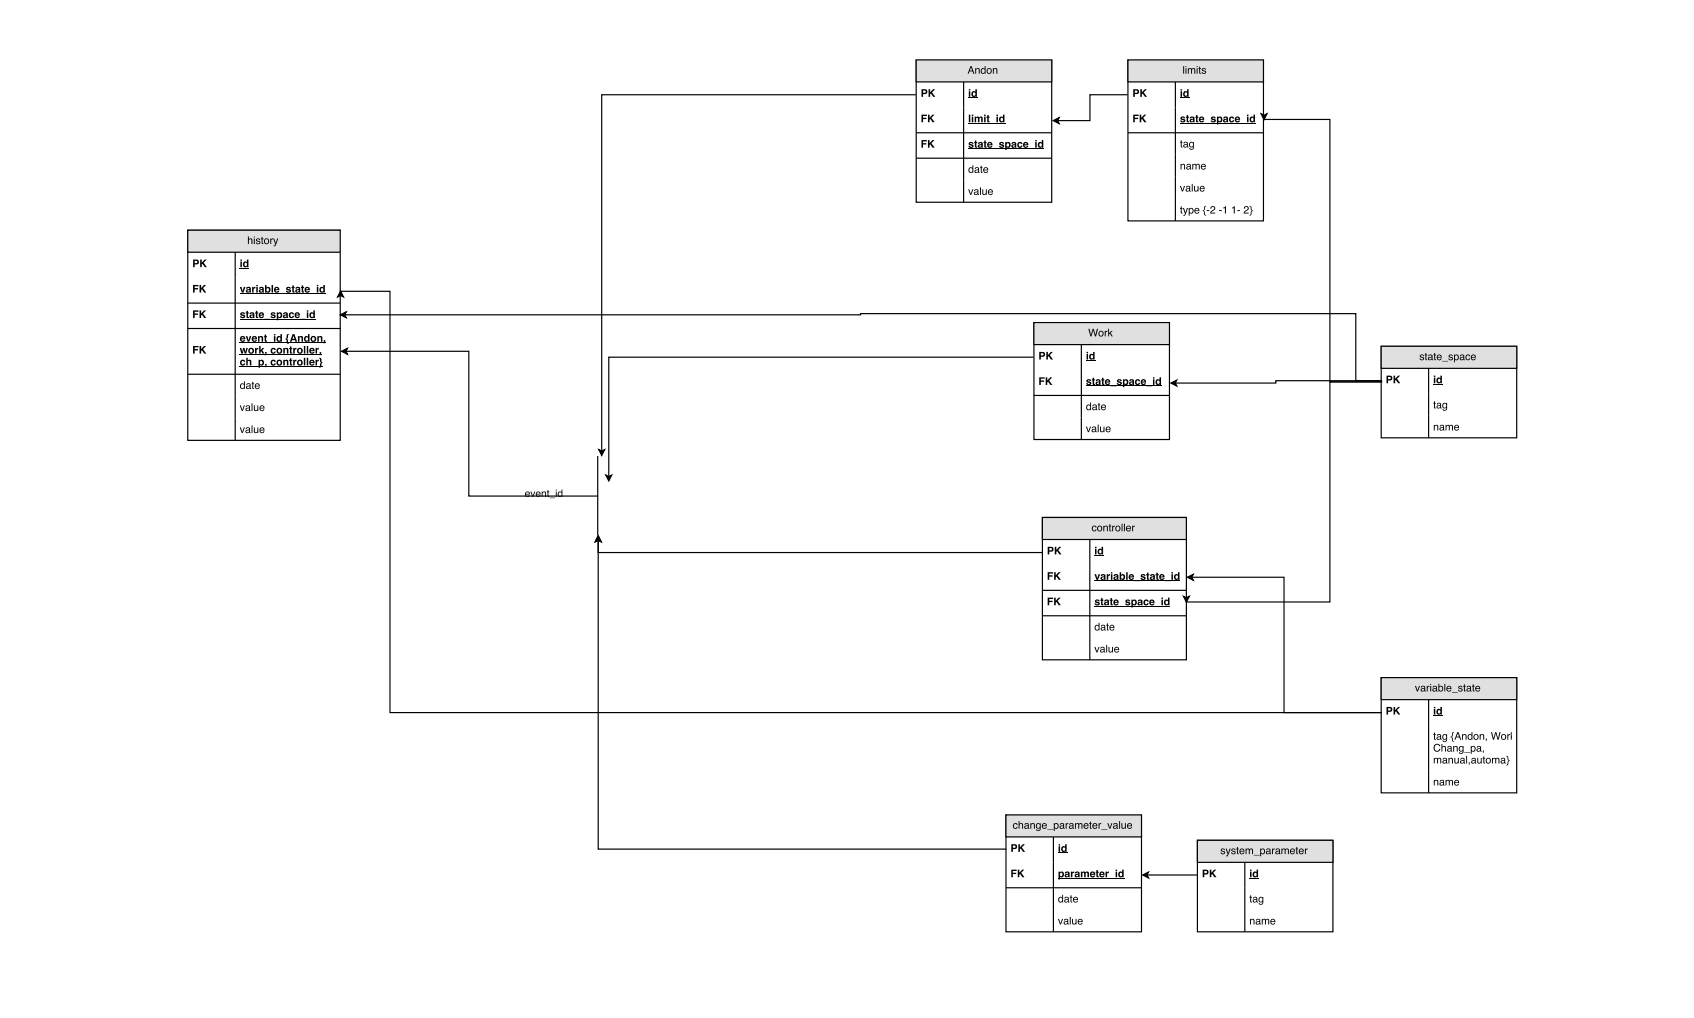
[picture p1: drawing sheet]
<svg xmlns="http://www.w3.org/2000/svg" width="508mm" height="305mm" viewBox="0 0 508 305" stroke-linecap="round" stroke-linejoin="round" font-family="sans-serif">
<path d="M310.1 96.7h40.6v35h-40.6z" fill="none" stroke="#000" stroke-width=".35"/>
<path d="M310.1 96.7h40.6v6.6h-40.6z" fill="#e0e0e0"/>
<path d="M310.1 96.7h40.6v6.6h-40.6zM310.1 118.5h40.6M324.3 103.3v28.4" fill="none" stroke="#000" stroke-width=".35"/>
<g fill="#000">
<path d="M326.4 98.6h.3l.4 1.8 .6-1.8h.3l.5 1.8 .4-1.8h.4l-.6 2.2h-.3l-.6-1.9-.5 1.9h-.3zM329.9 99.5l-.1 .1a.56 .56 0 0 0 0 .8 .56 .56 0 0 0 .8-.1 .57 .57 0 0 0 0-.7 .57 .57 0 0 0-.7-.1zM329.4 100a.85 .85 0 0 1 1.7 0 .85 .85 0 0 1-1.7 0zM331.3 99.2h.3v.3l.5-.4v.3l-.5 .3v1.1h-.3zM332.3 98.6h.3v1.3l.7-.7h.4l-.7 .6 .7 1h-.3l-.6-.8-.2 .2v.6h-.3z"/>
<path d="M311.6 113.1h1.7v.4h-1.2v.5h1v.4h-1v1h-.5zM313.6 113.1h.5v.9l.8-.9h.7l-1 .9 1 1.4h-.6l-.7-1-.2 .2v.8h-.5z"/>
<path d="M312.1 105.9v.7h.5a.34 .34 0 0 0 .3-.4 .34 .34 0 0 0-.3-.3zM311.7 105.5h1a.73 .73 0 0 1 .7 .7 .73 .73 0 0 1-.8 .8h-.5v.8h-.4zM313.8 105.5h.4v.9l.9-.9h.6l-.9 .9 1 1.4h-.6l-.7-1-.3 .2v.8h-.4z"/>
<path d="M326 113.8a.79 .79 0 0 1 1.2 .4l-.7-.2-.3 .1 .2 .2a.65 .65 0 0 1 .9 .6 .65 .65 0 0 1-1 .5l-.4-.1-.2-.4 .8 .2 .3-.1-.1-.2a.63 .63 0 0 1-.8-.2 .63 .63 0 0 1 .1-.8zM327.7 113.2h.4v.5h.3v.3h-.3v1l.3 .1v.3l-.7-.2v-1.2h-.3zM329.1 114.7l-.1 .3a.3 .3 0 0 0 .4 .1 .3 .3 0 0 0 0-.5zM328.7 113.9a.78 .78 0 0 1 1.3 .3l.1 1.2h-.5v-.2a.6 .6 0 0 1-.8 .2 .6 .6 0 0 1-.2-.9 .6 .6 0 0 1 .8-.2l.2-.1-.2-.2-.8 .2zM330.5 113.2h.4v.5h.3v.3h-.3v1l.3 .1v.3l-.7-.2v-1.2h-.3zM331.9 114.1l-.1 .3h.7l-.2-.4zM331.6 113.9a.82 .82 0 0 1 .9-.1 .82 .82 0 0 1 .4 .9h-1.1l.2 .4 .9-.2a.87 .87 0 0 1-1.3 .4 .87 .87 0 0 1 0-1.4zM333 115.6h1.8v.2h-1.8zM335.1 113.8a.79 .79 0 0 1 1.3 .4l-.8-.2-.2 .1 .1 .2a.65 .65 0 0 1 .9 .6 .65 .65 0 0 1-1 .5l-.3-.1-.2-.4 .8 .2 .3-.1-.2-.2a.63 .63 0 0 1-.7-.2 .63 .63 0 0 1 0-.8zM337.1 114.6a.5 .5 0 0 0 1 0 .5 .5 0 0 0-1 0zM336.7 113.7h.5v.3a.76 .76 0 0 1 1.2 .5 .76 .76 0 0 1-1.2 .7v.9h-.5zM339.1 114.7l-.1 .3a.3 .3 0 0 0 .5 .1 .3 .3 0 0 0 0-.5zM338.8 113.9a.78 .78 0 0 1 1.3 .3l.1 1.2h-.5l-.1-.2a.6 .6 0 0 1-.8 .2 .6 .6 0 0 1-.2-.9 .6 .6 0 0 1 .9-.2l.1-.1-.1-.2-.9 .2zM340.6 113.9a.78 .78 0 0 1 .8-.2 .78 .78 0 0 1 .5 .6l-.5-.1a.4 .4 0 0 0-.6 .4 .4 .4 0 0 0 .6 .3l.5-.1a.85 .85 0 0 1-1.3 .5 .85 .85 0 0 1 0-1.4zM342.6 114.1l-.1 .3h.7l-.2-.4zM342.3 113.9a.82 .82 0 0 1 1-.1 .82 .82 0 0 1 .4 .9h-1.2l.3 .4 .9-.2a.87 .87 0 0 1-1.4 .4 .87 .87 0 0 1 0-1.4zM343.8 115.6h1.7v.2h-1.7zM345.8 113.1h.4v.4h-.4zM345.8 113.7h.4v1.7h-.4zM346.7 113.9l.6-.2 .4 .2v-.8h.5v2.3h-.5v-.2a.77 .77 0 0 1-1.1 0 .77 .77 0 0 1 0-1.1zM347 114.5a.45 .45 0 0 0 .9 0 .45 .45 0 0 0-.9 0z"/>
<path d="M325.8 105.5h.5v.4h-.5zM325.8 106.1h.5v1.7h-.5zM326.8 106.3l.5-.3 .5 .3v-.8h.5v2.3h-.5v-.3a.77 .77 0 0 1-1.1 .1 .77 .77 0 0 1 0-1.1zM327.1 106.9a.44 .44 0 0 0 .8 0 .44 .44 0 0 0-.8 0z"/>
<path d="M325.6 127.9h.4l.4 1.3 .5-1.3h.3l-.6 1.6h-.3zM327.7 129a.37 .37 0 0 0 .4 .3 .37 .37 0 0 0 .2-.6zM327.5 128.1a.74 .74 0 0 1 1.2 .2l.2 1.2-.4-.2a.55 .55 0 0 1-1 .2 .55 .55 0 0 1 .4-.9l.5-.2a.38 .38 0 0 0-.3-.4 .38 .38 0 0 0-.4 .4h-.3zM329.2 127.3h.3v2.2h-.3zM329.9 127.9h.3v1.1a.42 .42 0 0 0 .5 .3 .42 .42 0 0 0 .2-.6v-.8h.3v1.6h-.3l.1-.2a.58 .58 0 0 1-.7 .3 .58 .58 0 0 1-.4-.6zM331.8 128.1a.76 .76 0 0 1 .9-.2 .76 .76 0 0 1 .4 .9h-1.2a.47 .47 0 0 0 .3 .5 .47 .47 0 0 0 .6-.3h.2a.83 .83 0 0 1-1.2 .4 .83 .83 0 0 1 0-1.3zM332 128.2l-.1 .4h.9l-.3-.5z"/>
<path d="M326.1 121.6a.53 .53 0 0 0 0 1 .53 .53 0 0 0 .8-.5l-.2-.6zM326 121.4l.6-.1 .3 .2v-.9h.3v2.3h-.3v-.2a.81 .81 0 0 1-1.2-.2 .81 .81 0 0 1 .3-1.1zM327.8 122.4a.37 .37 0 0 0 .5 .3 .37 .37 0 0 0 .2-.6zM327.7 121.5a.74 .74 0 0 1 1.2 .2l.2 1.2-.5-.2a.55 .55 0 0 1-.9 .2 .55 .55 0 0 1 .3-.9l.6-.2a.38 .38 0 0 0-.3-.4 .38 .38 0 0 0-.4 .4h-.3zM329.4 120.8h.3v.5h.3v.2h-.3v1.1l.3 .3-.6-.2v-1.2h-.2zM330.4 121.5a.76 .76 0 0 1 .9-.2 .76 .76 0 0 1 .4 .9h-1.3a.47 .47 0 0 0 .4 .5 .47 .47 0 0 0 .6-.3h.2a.83 .83 0 0 1-1.2 .4 .83 .83 0 0 1 0-1.3zM330.6 121.6l-.1 .4h.9l-.3-.5z"/>
</g>
<path d="M325.6 108.1h2.8M325.6 115.7h22.8" fill="none" stroke="#000" stroke-width=".3"/>
<path d="M274.8 18h40.6v42.6h-40.6z" fill="#fff"/>
<path d="M274.8 18h40.6v42.6h-40.6z" fill="none" stroke="#000" stroke-width=".35"/>
<path d="M274.8 18h40.6v6.6h-40.6z" fill="#e0e0e0"/>
<path d="M274.8 18h40.6v6.6h-40.6zM274.8 39.8h40.6M289 24.6v36M274.8 47.4h40.6" fill="none" stroke="#000" stroke-width=".35"/>
<g fill="#000">
<path d="M276.3 34.4h1.7v.4h-1.2v.5h1v.4h-1v1h-.5zM278.3 34.4h.4v.9l.9-.9h.6l-.9 .9 1 1.4h-.6l-.7-1-.3 .2v.8h-.4z"/>
<path d="M276.8 27.1v.7h.5a.34 .34 0 0 0 .3-.3 .34 .34 0 0 0-.3-.4zM276.3 26.7h1a.73 .73 0 0 1 .8 .8 .73 .73 0 0 1-.8 .7h-.5v.8h-.5zM278.5 26.7h.4v1l.9-1h.6l-.9 1 1 1.3h-.6l-.7-1-.3 .3v.7h-.4z"/>
<path d="M290.5 34.4h.5v2.3h-.5zM291.4 34.4h.5v.4h-.5zM291.4 35h.5v1.7h-.5zM292.3 35h.4v.2a.53 .53 0 0 1 1 0 .56 .56 0 0 1 .6-.3 .56 .56 0 0 1 .4 .7v1.1h-.4v-1.1a.27 .27 0 0 0-.4-.3 .27 .27 0 0 0-.2 .3v1.1h-.4v-1.1a.28 .28 0 0 0-.3-.3 .28 .28 0 0 0-.3 .3v1.1h-.4zM295.1 34.4h.5v.4h-.5zM295.1 35h.5v1.7h-.5zM296.1 34.5h.4v.5h.3v.3h-.3v1h.3v.4l-.7-.2v-1.2h-.3zM296.8 36.9h1.8v.1h-1.8zM298.8 34.4h.5v.4h-.5zM298.8 35h.5v1.7h-.5zM299.8 35.2l.5-.3 .5 .3v-.8h.4v2.3h-.4v-.3a.77 .77 0 0 1-1.1 0 .77 .77 0 0 1 0-1zM300 35.8a.45 .45 0 0 0 .9 0 .45 .45 0 0 0-.9 0z"/>
<path d="M290.5 26.7h.5v.4h-.5zM290.5 27.3h.5v1.7h-.5zM291.5 27.6l.5-.3 .5 .3v-.8h.4v2.2h-.4v-.2a.77 .77 0 0 1-1.1 0 .77 .77 0 0 1 0-1.1zM291.8 28.2a.44 .44 0 0 0 .8 0 .44 .44 0 0 0-.8 0z"/>
<path d="M291.2 20.2l-.4 1h.7zM291 19.8h.4l.8 2.3h-.3l-.3-.7h-.9l-.2 .7h-.3zM292.4 20.4h.3v.3a.59 .59 0 0 1 .7-.3 .59 .59 0 0 1 .4 .6v1.1h-.3v-1.1a.41 .41 0 0 0-.5-.3 .41 .41 0 0 0-.3 .5v.9h-.3zM294.5 20.8a.53 .53 0 0 0 0 .9 .53 .53 0 0 0 .8-.4l-.3-.6zM294.4 20.5l.6-.1 .3 .2v-.8h.3v2.3h-.3v-.2a.81 .81 0 0 1-1.2-.2 .81 .81 0 0 1 .3-1.2zM296.4 20.7l-.1 .1a.56 .56 0 0 0-.1 .9 .56 .56 0 0 0 .9-.1 .57 .57 0 0 0-.1-.7 .57 .57 0 0 0-.6-.2zM295.8 21.3a.85 .85 0 0 1 1.7 0 .85 .85 0 0 1-1.7 0zM297.7 20.4h.3v.3a.59 .59 0 0 1 .7-.3 .59 .59 0 0 1 .4 .6v1.1h-.3v-1.1a.41 .41 0 0 0-.5-.3 .41 .41 0 0 0-.3 .5v.9h-.3z"/>
<path d="M276.3 42h1.7v.4h-1.2v.5h1v.4h-1v1h-.5zM278.3 42h.4v.9l.9-.9h.6l-.9 .9 1 1.4h-.6l-.7-1-.3 .2v.8h-.4z"/>
<path d="M290.3 56.8h.4l.4 1.3 .5-1.3h.3l-.7 1.6h-.3zM292.4 57.8a.37 .37 0 0 0 .4 .4 .37 .37 0 0 0 .2-.6zM292.2 56.9a.74 .74 0 0 1 1.2 .3l.2 1.2-.4-.2a.55 .55 0 0 1-1 .2 .55 .55 0 0 1 .4-.9l.5-.2a.38 .38 0 0 0-.3-.4 .38 .38 0 0 0-.4 .4h-.3zM293.9 56.1h.3v2.3h-.3zM294.6 56.8h.3v1.1a.42 .42 0 0 0 .5 .3 .42 .42 0 0 0 .2-.6v-.8h.3v1.6h-.3v-.2a.58 .58 0 0 1-.6 .2 .58 .58 0 0 1-.4-.5zM296.5 57a.76 .76 0 0 1 .9-.2 .76 .76 0 0 1 .4 .9h-1.3a.47 .47 0 0 0 .4 .5 .47 .47 0 0 0 .6-.3h.2a.83 .83 0 0 1-1.2 .4 .83 .83 0 0 1 0-1.3zM296.7 57.1l-.1 .4h.9l-.3-.5z"/>
<path d="M290.8 50.5a.53 .53 0 0 0 0 1 .53 .53 0 0 0 .8-.5l-.3-.6zM290.7 50.2l.6-.1 .3 .3v-.9h.3v2.3h-.3v-.2a.81 .81 0 0 1-1.2-.2 .81 .81 0 0 1 .3-1.2zM292.5 51.2a.37 .37 0 0 0 .5 .4 .37 .37 0 0 0 .2-.6zM292.4 50.3a.74 .74 0 0 1 1.2 .3l.2 1.2-.5-.2a.55 .55 0 0 1-.9 .2 .55 .55 0 0 1 .3-.9l.6-.2a.38 .38 0 0 0-.3-.4 .38 .38 0 0 0-.4 .4h-.3zM294.1 49.7h.3v.5h.3v.2h-.3v1.1l.3 .3-.6-.2v-1.2h-.2zM295.1 50.4a.76 .76 0 0 1 .9-.2 .76 .76 0 0 1 .4 .9h-1.3a.47 .47 0 0 0 .4 .5 .47 .47 0 0 0 .6-.3h.2a.83 .83 0 0 1-1.2 .4 .83 .83 0 0 1 0-1.3zM295.3 50.5l-.2 .4h1l-.3-.5z"/>
<path d="M290.7 42.7a.79 .79 0 0 1 1.2 .4l-.7-.2-.3 .1 .2 .2a.65 .65 0 0 1 .9 .6 .65 .65 0 0 1-1 .5l-.4-.1-.2-.5 .8 .3 .3-.1-.1-.2a.63 .63 0 0 1-.8-.2 .63 .63 0 0 1 .1-.8zM292.4 42.1h.4v.5h.3v.3h-.3v1l.3 .1v.3l-.7-.2v-1.2h-.3zM293.8 43.6l-.1 .3a.3 .3 0 0 0 .4 0 .3 .3 0 0 0 0-.4zM293.4 42.8a.78 .78 0 0 1 1.3 .3l.1 1.2h-.5v-.2a.6 .6 0 0 1-.8 .1 .6 .6 0 0 1-.2-.8 .6 .6 0 0 1 .8-.2l.2-.1-.2-.2-.8 .2zM295.2 42.1h.4v.5h.3v.3h-.3v1l.3 .1v.3l-.7-.2v-1.2h-.3zM296.6 43l-.1 .3h.7l-.2-.4zM296.2 42.8a.82 .82 0 0 1 1-.2 .82 .82 0 0 1 .4 1h-1.1l.2 .4 .9-.2a.87 .87 0 0 1-1.3 .3 .87 .87 0 0 1-.1-1.3zM297.7 44.5h1.8v.2h-1.8zM299.8 42.7a.79 .79 0 0 1 1.3 .4l-.8-.2-.2 .1 .1 .2a.65 .65 0 0 1 .9 .6 .65 .65 0 0 1-1 .5l-.3-.1-.2-.5 .8 .3 .3-.1-.2-.2a.63 .63 0 0 1-.7-.2 .63 .63 0 0 1 0-.8zM301.8 43.5a.5 .5 0 0 0 1 0 .5 .5 0 0 0-1 0zM301.4 42.6h.5v.2a.76 .76 0 0 1 1.2 .6 .76 .76 0 0 1-1.2 .7v.8h-.5zM303.8 43.6l-.1 .3a.3 .3 0 0 0 .5 0 .3 .3 0 0 0 0-.4zM303.4 42.8a.78 .78 0 0 1 1.4 .3l.1 1.2h-.5l-.1-.2a.6 .6 0 0 1-.8 .1 .6 .6 0 0 1-.2-.8 .6 .6 0 0 1 .9-.2l.1-.1-.1-.2-.9 .2zM305.3 42.8a.78 .78 0 0 1 .8-.2 .78 .78 0 0 1 .5 .6l-.5-.1a.4 .4 0 0 0-.6 .3 .4 .4 0 0 0 .6 .4l.5-.1a.85 .85 0 0 1-1.3 .5 .85 .85 0 0 1 0-1.4zM307.3 43l-.1 .3h.7l-.2-.4zM307 42.8a.82 .82 0 0 1 1-.2 .82 .82 0 0 1 .4 1h-1.2l.3 .4 .9-.2a.87 .87 0 0 1-1.4 .3 .87 .87 0 0 1 0-1.3zM308.5 44.5h1.7v.2h-1.7zM310.4 42h.5v.4h-.5zM310.4 42.6h.5v1.7h-.5zM311.4 42.8l.5-.3 .5 .3v-.8h.5v2.3h-.5v-.3a.77 .77 0 0 1-1.1 .1 .77 .77 0 0 1 0-1.1zM311.7 43.4a.45 .45 0 0 0 .9 0 .45 .45 0 0 0-.9 0z"/>
</g>
<path d="M290.3 29.3h2.8M290.3 37h11.1M290.3 44.6h22.8" fill="none" stroke="#000" stroke-width=".3"/>
<path d="M312.6 155.1h43.2v42.7h-43.2z" fill="#fff"/>
<path d="M312.6 155.1h43.2v42.7h-43.2z" fill="none" stroke="#000" stroke-width=".35"/>
<path d="M312.6 155.1h43.2v6.6h-43.2z" fill="#e0e0e0"/>
<path d="M312.6 155.1h43.2v6.6h-43.2zM312.6 177h43.2M326.8 161.7v36.1M312.6 184.6h43.2" fill="none" stroke="#000" stroke-width=".35"/>
<g fill="#000">
<path d="M327.6 157.8a.68 .68 0 0 1 .7-.2 .68 .68 0 0 1 .5 .6h-.2a.46 .46 0 0 0-.7-.4 .46 .46 0 0 0-.2 .7 .44 .44 0 0 0 .3 .6 .44 .44 0 0 0 .6-.4h.2a.78 .78 0 0 1-1.1 .5 .78 .78 0 0 1-.2-1.2zM329.5 157.9l-.1 .1a.56 .56 0 0 0-.1 .9 .56 .56 0 0 0 .9-.2 .57 .57 0 0 0 0-.7 .57 .57 0 0 0-.7-.1zM329 158.5a.85 .85 0 0 1 1.7 0 .85 .85 0 0 1-1.7 0zM330.9 157.6h.2v.2a.59 .59 0 0 1 .7-.2 .59 .59 0 0 1 .4 .6v1.1h-.3v-1.1a.41 .41 0 0 0-.5-.4 .41 .41 0 0 0-.2 .6v.9h-.3zM332.7 157.1h.3v.5h.2v.2h-.2v1.1l.2 .4-.5-.2v-1.3h-.2zM333.5 157.6h.3v.3l.5-.3v.3l-.5 .2v1.2h-.3zM335 157.9l-.1 .1a.56 .56 0 0 0-.1 .9 .56 .56 0 0 0 .9-.2 .57 .57 0 0 0-.1-.7 .57 .57 0 0 0-.6-.1zM334.4 158.5a.85 .85 0 0 1 1.7 0 .85 .85 0 0 1-1.7 0zM336.3 157h.3v2.3h-.3zM337 157h.3v2.3h-.3zM337.9 157.8a.76 .76 0 0 1 .9-.1 .76 .76 0 0 1 .4 .8h-1.3a.47 .47 0 0 0 .4 .6 .47 .47 0 0 0 .6-.4h.2a.83 .83 0 0 1-1.2 .5 .83 .83 0 0 1 0-1.4zM338.1 157.9l-.2 .4h1l-.3-.5zM339.5 157.6h.3v.3l.5-.3v.3l-.5 .2v1.2h-.3z"/>
<path d="M314.2 171.5h1.6v.4h-1.1v.6h1v.4h-1v.9h-.5zM316.1 171.5h.5v1l.9-1h.6l-.9 1 .9 1.3h-.6l-.7-1-.2 .2v.8h-.5z"/>
<path d="M314.2 179.2h1.6v.4h-1.1v.5h1v.4h-1v.9h-.5zM316.1 179.1h.5v1l.9-1h.6l-.9 1 .9 1.3h-.6l-.7-1-.2 .3v.7h-.5z"/>
<path d="M314.7 164.3v.7h.4a.34 .34 0 0 0 .4-.4 .34 .34 0 0 0-.4-.3zM314.2 163.9h1a.73 .73 0 0 1 .7 .8 .73 .73 0 0 1-.7 .7h-.5v.8h-.5zM316.3 163.9h.5v.9l.9-.9h.6l-1 .9 1 1.4h-.6l-.7-1-.2 .2v.8h-.5z"/>
<path d="M328.4 163.9h.4v.4h-.4zM328.4 164.5h.4v1.7h-.4zM329.3 164.7l.6-.2 .4 .2v-.8h.5v2.3h-.4v-.2a.77 .77 0 0 1-1.1 0 .77 .77 0 0 1-.1-1.1zM329.6 165.3a.45 .45 0 0 0 .9 0 .45 .45 0 0 0-.9 0z"/>
<path d="M328.2 172.1h.5l.4 1.3 .3-1.3h.5l-.6 1.7h-.5zM330.6 173.1l-.1 .3a.3 .3 0 0 0 .4 .1 .3 .3 0 0 0 0-.5zM330.2 172.3a.78 .78 0 0 1 1.3 .3l.1 1.2h-.5v-.2a.6 .6 0 0 1-.8 .2 .6 .6 0 0 1-.2-.9 .6 .6 0 0 1 .8-.1l.2-.2-.2-.2-.8 .3zM331.9 172.1h.4v.3l.6-.3v.4l-.5 .2-.1 1.1h-.4zM333.1 171.5h.5v.4h-.5zM333.1 172.1h.5v1.7h-.5zM334.4 173.1v.3a.3 .3 0 0 0 .4 .1 .3 .3 0 0 0 0-.5zM334.1 172.3a.78 .78 0 0 1 1.3 .3l.1 1.2h-.5v-.2a.6 .6 0 0 1-.9 .2 .6 .6 0 0 1-.1-.9 .6 .6 0 0 1 .8-.1l.1-.2-.1-.2-.8 .3zM335.8 171.5h.4v.8a.77 .77 0 0 1 1.2 .7 .77 .77 0 0 1-1.2 .6v.2h-.4zM336.3 172.6a.5 .5 0 0 0-.1 .7 .5 .5 0 0 0 .7 0 .5 .5 0 0 0-.1-.7zM337.7 171.5h.5v2.3h-.5zM339 172.5l-.1 .3h.7l-.2-.3zM338.7 172.3a.82 .82 0 0 1 1-.1 .82 .82 0 0 1 .4 .9h-1.2l.3 .4 .8-.2a.87 .87 0 0 1-1.3 .4 .87 .87 0 0 1 0-1.4zM340.2 174h1.7v.2h-1.7zM342.3 172.2a.79 .79 0 0 1 1.2 .4l-.7-.2-.3 .1 .2 .2a.65 .65 0 0 1 .9 .7 .65 .65 0 0 1-1 .4l-.4-.1-.2-.4 .8 .2 .3-.1-.1-.2a.63 .63 0 0 1-.8-.2 .63 .63 0 0 1 .1-.8zM344 171.7h.4v.4h.3v.3h-.3v1l.3 .1v.3l-.7-.2v-1.2h-.3zM345.4 173.1l-.1 .3a.3 .3 0 0 0 .4 .1 .3 .3 0 0 0 0-.5zM345 172.3a.78 .78 0 0 1 1.3 .3l.1 1.2h-.5v-.2a.6 .6 0 0 1-.8 .2 .6 .6 0 0 1-.2-.9 .6 .6 0 0 1 .8-.1l.2-.2-.2-.2-.8 .3zM346.8 171.7h.4v.4h.3v.3h-.3v1l.3 .1v.3l-.7-.2v-1.2h-.3zM348.2 172.5l-.1 .3h.7l-.2-.3zM347.8 172.3a.82 .82 0 0 1 1-.1 .82 .82 0 0 1 .4 .9h-1.1l.2 .4 .9-.2a.87 .87 0 0 1-1.3 .4 .87 .87 0 0 1-.1-1.4zM349.3 174h1.8v.2h-1.8zM351.3 171.5h.4v.4h-.4zM351.3 172.1h.4v1.7h-.4zM352.3 172.3l.5-.2 .5 .2v-.8h.4v2.3h-.4v-.2a.77 .77 0 0 1-1.1 0 .77 .77 0 0 1-.1-1.1zM352.5 173a.45 .45 0 0 0 .9 0 .45 .45 0 0 0-.9 0z"/>
<path d="M328.2 193.9h.3l.5 1.4 .4-1.4h.3l-.6 1.7h-.3zM330.2 195a.37 .37 0 0 0 .5 .4 .37 .37 0 0 0 .2-.6zM330.1 194.1a.74 .74 0 0 1 1.2 .2l.2 1.3-.5-.2a.55 .55 0 0 1-.9 .1 .55 .55 0 0 1 .3-.9l.6-.1a.38 .38 0 0 0-.4-.4 .38 .38 0 0 0-.4 .3h-.2zM331.7 193.3h.3v2.3h-.3zM332.4 193.9h.3v1.1a.42 .42 0 0 0 .6 .4 .42 .42 0 0 0 .2-.7v-.8h.3v1.7h-.3v-.3a.58 .58 0 0 1-.7 .3 .58 .58 0 0 1-.4-.6zM334.3 194.1a.76 .76 0 0 1 .9-.1 .76 .76 0 0 1 .4 .8h-1.2a.47 .47 0 0 0 .3 .6 .47 .47 0 0 0 .6-.3h.3a.83 .83 0 0 1-1.3 .4 .83 .83 0 0 1 0-1.4zM334.5 194.3l-.1 .3h.9l-.3-.5z"/>
<path d="M328.7 187.7a.53 .53 0 0 0 0 .9 .53 .53 0 0 0 .8-.5l-.3-.5zM328.6 187.4l.5-.1 .4 .2v-.8h.2v2.3h-.2v-.3a.81 .81 0 0 1-1.2-.1 .81 .81 0 0 1 .3-1.2zM330.4 188.4a.37 .37 0 0 0 .5 .4 .37 .37 0 0 0 .1-.6zM330.2 187.5a.74 .74 0 0 1 1.2 .2l.2 1.3-.4-.2a.55 .55 0 0 1-1 .1 .55 .55 0 0 1 .4-.9l.6-.1a.38 .38 0 0 0-.4-.4 .38 .38 0 0 0-.4 .3h-.3zM332 186.8h.2v.5h.3v.2h-.3v1.1l.3 .4-.5-.2v-1.3h-.3zM332.9 187.5a.76 .76 0 0 1 .9-.1 .76 .76 0 0 1 .4 .8h-1.2a.47 .47 0 0 0 .3 .6 .47 .47 0 0 0 .6-.3h.3a.83 .83 0 0 1-1.3 .4 .83 .83 0 0 1 0-1.4zM333.1 187.7l-.1 .3h.9l-.3-.5z"/>
<path d="M328.5 179.9a.79 .79 0 0 1 1.3 .4l-.8-.3-.2 .1 .1 .2a.65 .65 0 0 1 .9 .7 .65 .65 0 0 1-1 .5l-.3-.2-.2-.4 .8 .2h.2l-.1-.3a.63 .63 0 0 1-.7-.2 .63 .63 0 0 1 0-.7zM330.2 179.3h.4v.5h.3v.3h-.3v1h.3v.3l-.7-.1v-1.2h-.2zM331.6 180.8l-.1 .2a.3 .3 0 0 0 .5 .1 .3 .3 0 0 0 0-.4zM331.3 179.9a.78 .78 0 0 1 1.3 .3l.1 1.2h-.5l-.1-.2a.6 .6 0 0 1-.8 .2 .6 .6 0 0 1-.2-.8 .6 .6 0 0 1 .9-.2l.1-.2-.1-.1-.9 .2zM333 179.3h.5v.5h.2v.3h-.2v1h.2v.3l-.7-.1v-1.2h-.2zM334.4 180.2l-.1 .2h.7l-.2-.3zM334.1 179.9a.82 .82 0 0 1 1-.1 .82 .82 0 0 1 .4 .9h-1.2l.3 .4 .9-.2a.87 .87 0 0 1-1.4 .4 .87 .87 0 0 1 0-1.4zM335.6 181.7h1.7v.1h-1.7zM337.7 179.9a.79 .79 0 0 1 1.2 .4l-.7-.3-.3 .1 .2 .2a.65 .65 0 0 1 .9 .7 .65 .65 0 0 1-1 .5l-.4-.2-.2-.4 .8 .2h.3l-.1-.3a.63 .63 0 0 1-.8-.2 .63 .63 0 0 1 .1-.7zM339.7 180.6a.47 .47 0 0 0 .9 0 .47 .47 0 0 0-.9 0zM339.3 179.7h.4v.3a.76 .76 0 0 1 1.2 .6 .76 .76 0 0 1-1.2 .6v.9h-.4zM341.7 180.8l-.1 .2a.3 .3 0 0 0 .4 .1 .3 .3 0 0 0 0-.4zM341.3 179.9a.78 .78 0 0 1 1.3 .3l.1 1.2h-.5v-.2a.6 .6 0 0 1-.9 .2 .6 .6 0 0 1-.1-.8 .6 .6 0 0 1 .8-.2l.2-.2-.2-.1-.8 .2zM343.1 179.9a.78 .78 0 0 1 .8-.2 .78 .78 0 0 1 .6 .6h-.5a.4 .4 0 0 0-.6 .3 .4 .4 0 0 0 .6 .3l.5-.1a.85 .85 0 0 1-1.3 .5 .85 .85 0 0 1-.1-1.4zM345.2 180.2l-.1 .2h.7l-.2-.3zM344.8 179.9a.82 .82 0 0 1 1-.1 .82 .82 0 0 1 .4 .9h-1.1l.2 .4 .9-.2a.87 .87 0 0 1-1.3 .4 .87 .87 0 0 1-.1-1.4zM346.3 181.7h1.8v.1h-1.8zM348.3 179.1h.4v.4h-.4zM348.3 179.7h.4v1.7h-.4zM349.3 180l.5-.3 .5 .3v-.8h.4v2.2h-.4v-.2a.77 .77 0 0 1-1.1 0 .77 .77 0 0 1-.1-1.1zM349.5 180.6a.45 .45 0 0 0 .9 0 .45 .45 0 0 0-.9 0z"/>
</g>
<path d="M328.2 166.5h2.8M328.2 174.1h25.7M328.2 181.7h22.7" fill="none" stroke="#000" stroke-width=".3"/>
<path d="M338.3 18h40.6v48.2h-40.6z" fill="#fff"/>
<path d="M338.3 18h40.6v48.2h-40.6z" fill="none" stroke="#000" stroke-width=".35"/>
<path d="M338.3 18h40.6v6.6h-40.6z" fill="#e0e0e0"/>
<path d="M338.3 18h40.6v6.6h-40.6zM338.3 39.8h40.6M352.5 24.6v41.6" fill="none" stroke="#000" stroke-width=".35"/>
<g fill="#000">
<path d="M354.8 19.8h.3v2.3h-.3zM355.5 20.4h.3v1.7h-.3zM355.5 19.8h.3v.3h-.3zM356.2 20.4h.3v.3a.54 .54 0 0 1 .9 0 .55 .55 0 0 1 .7-.3 .55 .55 0 0 1 .3 .6v1.1h-.2l-.1-1.3-.2-.2-.4 .3v1.2h-.3v-1.1a.38 .38 0 0 0-.5-.4 .38 .38 0 0 0-.2 .6v.9h-.3zM358.9 20.4h.2v1.7h-.2zM358.9 19.8h.2v.3h-.2zM359.6 20h.3v.4h.3v.3h-.3v1l.3 .4-.6-.2v-1.2h-.2zM360.5 20.5a.67 .67 0 0 1 1.1 .4h-.2a.35 .35 0 0 0-.4-.3 .35 .35 0 0 0-.3 .3l.1 .1a.6 .6 0 0 1 .8 .3 .6 .6 0 0 1-.4 .8l-.7-.1-.2-.4h.3a.4 .4 0 0 0 .4 .3 .4 .4 0 0 0 .4-.3l-.1-.1a.65 .65 0 0 1-.7-.2 .65 .65 0 0 1-.1-.8z"/>
<path d="M339.8 34.4h1.7v.4h-1.2v.5h1v.4h-1v1h-.5zM341.8 34.4h.4v.9l.9-.9h.6l-.9 .9 1 1.4h-.6l-.7-1-.3 .2v.8h-.4z"/>
<path d="M340.3 27.1v.7h.5a.34 .34 0 0 0 .3-.3 .34 .34 0 0 0-.3-.4zM339.8 26.7h1a.73 .73 0 0 1 .8 .8 .73 .73 0 0 1-.8 .7h-.5v.8h-.5zM342 26.7h.4v1l.9-1h.6l-.9 1 1 1.3h-.6l-.7-1-.3 .3v.7h-.4z"/>
<path d="M354.2 35.1a.79 .79 0 0 1 1.2 .4l-.7-.2h-.3l.2 .2a.65 .65 0 0 1 .9 .7 .65 .65 0 0 1-1 .5l-.4-.2-.2-.4 .8 .3 .3-.1-.1-.2a.63 .63 0 0 1-.8-.2 .63 .63 0 0 1 .1-.8zM355.9 34.5h.4v.5h.3v.3h-.3v1h.3v.4l-.7-.2v-1.2h-.3zM357.3 36l-.1 .3a.3 .3 0 0 0 .4 0 .3 .3 0 0 0 0-.4zM356.9 35.1a.78 .78 0 0 1 1.3 .3l.1 1.3h-.5v-.2a.6 .6 0 0 1-.8 .1 .6 .6 0 0 1-.2-.8 .6 .6 0 0 1 .8-.2l.2-.1-.2-.2-.8 .2zM358.7 34.5h.4v.5h.3v.3h-.3v1h.3v.4l-.7-.2v-1.2h-.3zM360.1 35.4l-.1 .2h.7l-.2-.3zM359.7 35.1a.82 .82 0 0 1 1-.1 .82 .82 0 0 1 .4 .9h-1.1l.2 .4 .9-.1a.87 .87 0 0 1-1.3 .3 .87 .87 0 0 1-.1-1.4zM361.2 36.9h1.8v.1h-1.8zM363.3 35.1a.79 .79 0 0 1 1.3 .4l-.8-.2h-.2l.1 .2a.65 .65 0 0 1 .9 .7 .65 .65 0 0 1-1 .5l-.3-.2-.2-.4 .8 .3 .3-.1-.2-.2a.63 .63 0 0 1-.7-.2 .63 .63 0 0 1 0-.8zM365.3 35.9a.5 .5 0 0 0 1 0 .5 .5 0 0 0-1 0zM364.9 35h.5v.2a.76 .76 0 0 1 1.2 .6 .76 .76 0 0 1-1.2 .6v.9h-.5zM367.3 36l-.1 .3a.3 .3 0 0 0 .5 0 .3 .3 0 0 0 0-.4zM366.9 35.1a.78 .78 0 0 1 1.4 .3l.1 1.3h-.5l-.1-.2a.6 .6 0 0 1-.8 .1 .6 .6 0 0 1-.2-.8 .6 .6 0 0 1 .9-.2l.1-.1-.1-.2-.9 .2zM368.8 35.2a.78 .78 0 0 1 .8-.3 .78 .78 0 0 1 .5 .7l-.5-.1a.4 .4 0 0 0-.6 .3 .4 .4 0 0 0 .6 .4l.5-.2a.85 .85 0 0 1-1.3 .6 .85 .85 0 0 1 0-1.4zM370.8 35.4l-.1 .2h.7l-.2-.3zM370.5 35.1a.82 .82 0 0 1 1-.1 .82 .82 0 0 1 .4 .9h-1.2l.3 .4 .9-.1a.87 .87 0 0 1-1.4 .3 .87 .87 0 0 1 0-1.4zM372 36.9h1.7v.1h-1.7zM373.9 34.4h.5v.4h-.5zM373.9 35h.5v1.7h-.5zM374.9 35.2l.5-.3 .5 .3v-.8h.5v2.3h-.5v-.3a.77 .77 0 0 1-1.1 0 .77 .77 0 0 1 0-1zM375.2 35.8a.45 .45 0 0 0 .9 0 .45 .45 0 0 0-.9 0z"/>
<path d="M354 26.7h.5v.4h-.5zM354 27.3h.5v1.7h-.5zM355 27.6l.5-.3 .5 .3v-.8h.4v2.2h-.4v-.2a.77 .77 0 0 1-1.1 0 .77 .77 0 0 1 0-1.1zM355.3 28.2a.44 .44 0 0 0 .8 0 .44 .44 0 0 0-.8 0z"/>
<path d="M354 49.1h.3v.3a.59 .59 0 0 1 .7-.3 .59 .59 0 0 1 .4 .6v1.1h-.3v-1a.41 .41 0 0 0-.5-.4 .41 .41 0 0 0-.3 .5v.9h-.3zM356 50.2a.37 .37 0 0 0 .5 .4 .37 .37 0 0 0 .2-.6zM355.9 49.3a.74 .74 0 0 1 1.2 .3l.2 1.2-.5-.2a.55 .55 0 0 1-.9 .1 .55 .55 0 0 1 .3-.9l.6-.1a.38 .38 0 0 0-.3-.4 .38 .38 0 0 0-.4 .3h-.3zM357.6 49.1h.2v.3a.54 .54 0 0 1 1 0 .55 .55 0 0 1 .6-.3 .55 .55 0 0 1 .4 .6v1.1h-.3v-1.3l-.3-.1-.4 .2v1.2h-.3v-1.1a.38 .38 0 0 0-.5-.3 .38 .38 0 0 0-.2 .5v.9h-.2zM360.3 49.4a.76 .76 0 0 1 .9-.2 .76 .76 0 0 1 .4 .9h-1.2a.47 .47 0 0 0 .4 .5 .47 .47 0 0 0 .5-.3h.3a.83 .83 0 0 1-1.3 .4 .83 .83 0 0 1 0-1.3zM360.5 49.5l-.1 .3h.9l-.3-.4z"/>
<path d="M354.1 42.1h.3v.4h.2v.3h-.2v1l.2 .4-.5-.2v-1.2h-.2zM355.2 43.6a.37 .37 0 0 0 .4 .4 .37 .37 0 0 0 .2-.6zM355 42.7a.74 .74 0 0 1 1.2 .2l.2 1.3-.5-.2a.55 .55 0 0 1-.9 .1 .55 .55 0 0 1 .4-.9l.5-.1a.38 .38 0 0 0-.3-.4 .38 .38 0 0 0-.4 .3h-.3zM356.8 42.7l.5-.2 .5 .3v-.3h.2v1.6a.73 .73 0 0 1-.5 .8 .73 .73 0 0 1-.9-.5h.3a.48 .48 0 0 0 .6 .2 .48 .48 0 0 0 .2-.6 .76 .76 0 0 1-1 0 .76 .76 0 0 1 0-1.1zM357 42.9a.55 .55 0 0 0-.1 .8 .55 .55 0 0 0 .8 0 .55 .55 0 0 0 0-.7 .55 .55 0 0 0-.7-.1z"/>
<path d="M353.8 55.7h.4l.4 1.4 .5-1.4h.3l-.7 1.7h-.3zM355.9 56.8a.37 .37 0 0 0 .4 .4 .37 .37 0 0 0 .2-.6zM355.7 55.9a.74 .74 0 0 1 1.2 .3l.2 1.2-.4-.2a.55 .55 0 0 1-1 .2 .55 .55 0 0 1 .4-.9l.5-.2a.38 .38 0 0 0-.3-.4 .38 .38 0 0 0-.4 .4h-.3zM357.4 55.1h.3v2.3h-.3zM358.1 55.7h.3v1.1a.42 .42 0 0 0 .5 .4 .42 .42 0 0 0 .2-.6v-.9h.3v1.7h-.3v-.2a.58 .58 0 0 1-.6 .2 .58 .58 0 0 1-.4-.5zM360 56a.76 .76 0 0 1 .9-.2 .76 .76 0 0 1 .4 .9h-1.3a.47 .47 0 0 0 .4 .5 .47 .47 0 0 0 .6-.3h.2a.83 .83 0 0 1-1.2 .4 .83 .83 0 0 1 0-1.3zM360.2 56.1l-.1 .3h.9l-.3-.4z"/>
<path d="M354.1 61.9h.3v.4h.2v.3h-.2v1.1l.2 .3-.5-.2v-1.2h-.2zM354.7 62.3h.4l.4 1.4 .4-1.4h.4l-.4 1a1.28 1.28 0 0 1-.9 1.4l-.1-.3h.3l.1-.3zM356.9 62.7a.56 .56 0 0 0-.2 .8 .56 .56 0 0 0 .9 0 .56 .56 0 0 0 0-.7 .56 .56 0 0 0-.7-.1zM356.5 62.4h.2v.2a.76 .76 0 0 1 1.2 .6 .76 .76 0 0 1-1.1 .6v.9h-.3zM358.4 62.6a.76 .76 0 0 1 .9-.2 .76 .76 0 0 1 .4 .9h-1.2a.47 .47 0 0 0 .3 .5 .47 .47 0 0 0 .6-.3h.3a.83 .83 0 0 1-1.3 .4 .83 .83 0 0 1 0-1.3zM358.6 62.7l-.1 .3h.9l-.3-.4zM361.2 61.9l.5-.2-.3 .4a.88 .88 0 0 1-.6 1.1l.4 .2 .1 .8 .4 .5a.83 .83 0 0 1-.7-1.2l-.4-.4a.8 .8 0 0 0 .5-1.1zM361.9 63h.8v.3h-.8zM363.2 61.9a.76 .76 0 0 1 1.2 .4 .76 .76 0 0 1-.7 1l-.5 .4h1.2v.3h-1.5a1.87 1.87 0 0 1 1.2-1.4 .44 .44 0 0 0-.4-.6 .44 .44 0 0 0-.5 .6h-.2zM365.6 63h.8v.3h-.8zM366.8 62.2l.8-.4v2.2h-.3v-1.6h-.5zM369.5 62.2l.8-.4v2.2h-.3v-1.6h-.5zM371.1 63h.7v.3h-.7zM373.3 61.9a.76 .76 0 0 1 1.2 .4 .76 .76 0 0 1-.8 1l-.4 .4h1.2v.3h-1.5a1.87 1.87 0 0 1 1.1-1.4 .44 .44 0 0 0-.4-.6 .44 .44 0 0 0-.4 .6h-.3zM374.7 61.7a.9 .9 0 0 1 .7 1.2l.3 .4a.88 .88 0 0 0-.5 1.1l-.5 .3 .3-.5 .1-.8 .4-.2a.89 .89 0 0 1-.5-1.1z"/>
</g>
<path d="M353.8 29.3h2.8M353.8 37h22.8" fill="none" stroke="#000" stroke-width=".3"/>
<path d="M414.2 203.1h40.6v34.6h-40.6z" fill="#fff"/>
<path d="M414.2 203.1h40.6v34.6h-40.6z" fill="none" stroke="#000" stroke-width=".35"/>
<path d="M414.2 203.1h40.6v6.6h-40.6z" fill="#e0e0e0"/>
<path d="M414.2 203.1h40.6v6.6h-40.6zM428.4 209.7v28" fill="none" stroke="#000" stroke-width=".35"/>
<g fill="#000">
<path d="M416.3 212.3v.7h.4a.34 .34 0 0 0 .4-.4 .34 .34 0 0 0-.4-.3zM415.8 211.9h1a.73 .73 0 0 1 .7 .8 .73 .73 0 0 1-.7 .7h-.5v.8h-.5zM417.9 211.9h.5v1l.9-1h.6l-1 1 1 1.3h-.6l-.7-1-.2 .2v.8h-.5z"/>
<path d="M424.3 205.6h.3l.5 1.4 .4-1.4h.3l-.6 1.7h-.3zM426.3 206.7a.37 .37 0 0 0 .5 .3 .37 .37 0 0 0 .2-.5zM426.2 205.8a.74 .74 0 0 1 1.2 .2l.2 1.3-.5-.3a.55 .55 0 0 1-.9 .2 .55 .55 0 0 1 .3-.9l.6-.1a.38 .38 0 0 0-.3-.4 .38 .38 0 0 0-.4 .3h-.3zM427.9 205.6h.2v.3l.6-.3v.3l-.5 .2-.1 1.2h-.2zM428.9 205.6h.3v1.7h-.3zM428.9 205h.3v.3h-.3zM429.8 206.7a.37 .37 0 0 0 .5 .3 .37 .37 0 0 0 .2-.5zM429.7 205.8a.74 .74 0 0 1 1.2 .2l.2 1.3-.5-.3a.55 .55 0 0 1-.9 .2 .55 .55 0 0 1 .3-.9l.6-.1a.38 .38 0 0 0-.3-.4 .38 .38 0 0 0-.4 .3h-.3zM431.3 205h.3v.8a.76 .76 0 0 1 1.2 .6 .76 .76 0 0 1-1.2 .7v.2h-.3zM431.6 206.4a.55 .55 0 0 0 1.1 0 .55 .55 0 0 0-1.1 0zM433.1 205h.3v2.3h-.3zM434 205.8a.76 .76 0 0 1 .9-.1 .76 .76 0 0 1 .4 .8h-1.3a.47 .47 0 0 0 .4 .6 .47 .47 0 0 0 .6-.4h.2a.83 .83 0 0 1-1.3 .5 .83 .83 0 0 1 .1-1.4zM434.2 205.9l-.2 .4h1l-.3-.5zM435.4 207.5h1.8v.2h-1.8zM437.5 205.7a.67 .67 0 0 1 1.1 .4h-.3a.35 .35 0 0 0-.4-.3 .35 .35 0 0 0-.3 .3l.1 .1a.6 .6 0 0 1 .8 .3 .6 .6 0 0 1-.3 .8l-.8-.1-.1-.5h.2a.4 .4 0 0 0 .4 .4 .4 .4 0 0 0 .4-.4 .65 .65 0 0 1-.8-.2 .65 .65 0 0 1 0-.8zM439 205.1h.3v.5h.2v.2h-.2v1.1l.2 .4-.5-.2v-1.3h-.2zM440.1 206.7a.37 .37 0 0 0 .5 .3 .37 .37 0 0 0 .1-.5zM439.9 205.8a.74 .74 0 0 1 1.2 .2l.2 1.3-.4-.3a.55 .55 0 0 1-1 .2 .55 .55 0 0 1 .4-.9l.5-.1a.38 .38 0 0 0-.3-.4 .38 .38 0 0 0-.4 .3h-.3zM441.6 205.1h.3v.5h.3v.2h-.3v1.1l.3 .4-.5-.2-.1-1.3h-.2zM442.6 205.8a.76 .76 0 0 1 .9-.1 .76 .76 0 0 1 .4 .8h-1.2a.47 .47 0 0 0 .3 .6 .47 .47 0 0 0 .6-.4h.3a.83 .83 0 0 1-1.3 .5 .83 .83 0 0 1 0-1.4zM442.8 205.9l-.1 .4h.9l-.3-.5z"/>
<path d="M430 219.6h.3v.5h.3v.2h-.3v1.1l.3 .3-.6-.2v-1.2h-.2zM431.1 221.2a.37 .37 0 0 0 .5 .3 .37 .37 0 0 0 .2-.6zM431 220.3a.74 .74 0 0 1 1.2 .2l.1 1.2-.4-.2a.55 .55 0 0 1-1 .2 .55 .55 0 0 1 .4-.9l.6-.1a.38 .38 0 0 0-.4-.5 .38 .38 0 0 0-.4 .4h-.2zM432.7 220.3l.5-.3 .5 .3v-.2h.3v1.5a.73 .73 0 0 1-.6 .8 .73 .73 0 0 1-.8-.5h.2a.48 .48 0 0 0 .7 .3 .48 .48 0 0 0 .2-.7 .76 .76 0 0 1-1.1 0 .76 .76 0 0 1 0-1zM432.9 220.4a.55 .55 0 0 0-.1 .8 .55 .55 0 0 0 .8 .1 .55 .55 0 0 0 0-.8 .55 .55 0 0 0-.7-.1zM435.5 219.6l.5-.2-.3 .4a.88 .88 0 0 1-.5 1.1l.4 .3 .1 .7 .3 .5a.83 .83 0 0 1-.6-1.2l-.4-.4a.8 .8 0 0 0 .5-1.1zM437.2 219.8l-.4 1h.7zM437 219.5h.4l.8 2.2h-.3l-.3-.6h-.9l-.2 .6h-.3zM438.4 220.1h.3v.2a.59 .59 0 0 1 .7-.2 .59 .59 0 0 1 .4 .6v1h-.3v-1a.41 .41 0 0 0-.5-.4 .41 .41 0 0 0-.3 .6v.8h-.3zM440.5 220.5a.53 .53 0 0 0 0 .9 .53 .53 0 0 0 .8-.5l-.3-.6zM440.4 220.2l.6-.1 .3 .2v-.8h.3v2.2h-.3v-.2a.81 .81 0 0 1-1.2-.1 .81 .81 0 0 1 .3-1.2zM442.3 220.4v.1a.56 .56 0 0 0-.1 .8 .56 .56 0 0 0 .9-.1 .57 .57 0 0 0-.1-.7 .57 .57 0 0 0-.7-.1zM441.8 220.9a.85 .85 0 0 1 1.7 0 .85 .85 0 0 1-1.7 0zM443.7 220.1h.3v.2a.59 .59 0 0 1 .7-.2 .59 .59 0 0 1 .4 .6v1h-.3v-1a.41 .41 0 0 0-.5-.4 .41 .41 0 0 0-.3 .6v.8h-.3zM445.6 221.4h.3l-.1 .6-.2 .2 .1-.4zM447.1 219.5h.3l.5 1.8 .5-1.8h.3l.5 1.8 .5-1.8h.3l-.6 2.2h-.3l-.5-1.9-.6 1.9h-.3zM450.6 220.4l-.1 .1a.56 .56 0 0 0 0 .8 .56 .56 0 0 0 .8-.1 .57 .57 0 0 0 0-.7 .57 .57 0 0 0-.7-.1zM450.1 220.9a.85 .85 0 0 1 1.7 0 .85 .85 0 0 1-1.7 0zM452 220.1h.3v.3l.5-.4v.3l-.5 .3v1.1h-.3zM453.1 219.5h.2l.1 2.2v-.8l-.1 .8h-.2zM453.4 221.4v.8z"/>
<path d="M430 211.9h.4v.4h-.4zM430 212.5h.4v1.7h-.4zM430.9 212.7l.6-.2 .4 .2v-.8h.5v2.3h-.4v-.2a.77 .77 0 0 1-1.1 0 .77 .77 0 0 1-.1-1.1zM431.2 213.3a.45 .45 0 0 0 .9 0 .45 .45 0 0 0-.9 0z"/>
<path d="M430 227.2h.2v.2a.54 .54 0 0 1 1 0 .55 .55 0 0 1 .6-.2 .55 .55 0 0 1 .4 .5v1.2h-.3v-1.3l-.3-.2-.3 .3-.1 1.2h-.3v-1.1a.38 .38 0 0 0-.4-.4 .38 .38 0 0 0-.3 .6v.9h-.2zM432.9 228.3a.37 .37 0 0 0 .4 .3 .37 .37 0 0 0 .2-.5zM432.7 227.4a.74 .74 0 0 1 1.2 .2l.2 1.3-.4-.3a.55 .55 0 0 1-1 .2 .55 .55 0 0 1 .4-.9l.5-.1a.38 .38 0 0 0-.3-.4 .38 .38 0 0 0-.4 .3h-.3zM434.4 227.2h.2v.2a.59 .59 0 0 1 .7-.2 .59 .59 0 0 1 .4 .6v1.1h-.3v-1.1a.41 .41 0 0 0-.5-.4 .41 .41 0 0 0-.2 .6v.9h-.3zM436.1 227.2h.3v1.1a.42 .42 0 0 0 .6 .3 .42 .42 0 0 0 .2-.6v-.8h.3v1.7h-.3v-.3a.58 .58 0 0 1-.6 .3 .58 .58 0 0 1-.5-.6zM438.1 228.3a.37 .37 0 0 0 .5 .3 .37 .37 0 0 0 .2-.5zM438 227.4a.74 .74 0 0 1 1.2 .2l.2 1.3-.5-.3a.55 .55 0 0 1-.9 .2 .55 .55 0 0 1 .3-.9l.6-.1a.38 .38 0 0 0-.3-.4 .38 .38 0 0 0-.4 .3h-.3zM439.7 226.6h.3v2.3h-.3zM440.4 228.5h.4l-.1 .7-.3 .1 .2-.4zM441.5 228.3a.37 .37 0 0 0 .5 .3 .37 .37 0 0 0 .1-.5zM441.3 227.4a.74 .74 0 0 1 1.3 .2l.1 1.3-.4-.3a.55 .55 0 0 1-1 .2 .55 .55 0 0 1 .4-.9l.6-.1a.38 .38 0 0 0-.4-.4 .38 .38 0 0 0-.4 .3h-.2zM443 227.2h.3v1.1a.42 .42 0 0 0 .6 .3 .42 .42 0 0 0 .2-.6v-.8h.2v1.7h-.2v-.3a.58 .58 0 0 1-.7 .3 .58 .58 0 0 1-.4-.6zM444.8 226.7h.3v.5h.3v.2h-.3v1.1l.3 .4-.6-.2v-1.3h-.2zM446 227.5l-.1 .1a.56 .56 0 0 0 0 .9 .56 .56 0 0 0 .9-.2 .57 .57 0 0 0-.1-.7 .57 .57 0 0 0-.7-.1zM445.5 228.1a.85 .85 0 0 1 1.7 0 .85 .85 0 0 1-1.7 0zM447.4 227.2h.3v.2a.54 .54 0 0 1 .9 0 .55 .55 0 0 1 .7-.2 .55 .55 0 0 1 .4 .5v1.2h-.3l-.1-1.3-.2-.2-.4 .3v1.2h-.3v-1.1a.38 .38 0 0 0-.5-.4 .38 .38 0 0 0-.2 .6v.9h-.3zM450.3 228.3a.37 .37 0 0 0 .5 .3 .37 .37 0 0 0 .2-.5zM450.2 227.4a.74 .74 0 0 1 1.2 .2l.2 1.3-.5-.3a.55 .55 0 0 1-.9 .2 .55 .55 0 0 1 .3-.9l.6-.1a.38 .38 0 0 0-.4-.4 .38 .38 0 0 0-.4 .3h-.2zM451.7 226.5a.9 .9 0 0 1 .7 1.2l.3 .4a.88 .88 0 0 0-.5 1.1l-.5 .3 .3-.4 .1-.8 .4-.3a.89 .89 0 0 1-.5-1.1z"/>
<path d="M430 233.8h.2v.2a.59 .59 0 0 1 .7-.2 .59 .59 0 0 1 .4 .6v1.1h-.3v-1.1a.41 .41 0 0 0-.5-.4 .41 .41 0 0 0-.3 .6v.9h-.2zM432 234.9a.37 .37 0 0 0 .5 .3 .37 .37 0 0 0 .1-.5zM431.8 234a.74 .74 0 0 1 1.2 .2l.2 1.3-.4-.3a.55 .55 0 0 1-1 .2 .55 .55 0 0 1 .4-.9l.6-.1a.38 .38 0 0 0-.4-.4 .38 .38 0 0 0-.4 .3h-.3zM433.5 233.8h.3v.2a.54 .54 0 0 1 .9 0 .55 .55 0 0 1 .7-.2 .55 .55 0 0 1 .3 .6v1.1h-.3v-1.3l-.2-.2-.4 .3v1.2h-.3v-1.1a.38 .38 0 0 0-.5-.4 .38 .38 0 0 0-.2 .6v.9h-.3zM436.3 234a.76 .76 0 0 1 .9-.1 .76 .76 0 0 1 .4 .8h-1.3a.47 .47 0 0 0 .4 .6 .47 .47 0 0 0 .6-.4h.2a.83 .83 0 0 1-1.2 .5 .83 .83 0 0 1 0-1.4zM436.5 234.1l-.1 .4h.9l-.3-.5z"/>
<path d="M430.2 223.3a.99 .99 0 0 1 1-.3 .99 .99 0 0 1 .7 .7h-.3a.78 .78 0 0 0-1.1-.4 .78 .78 0 0 0-.3 1.1 .69 .69 0 0 0 .7 .7 .69 .69 0 0 0 .7-.6h.3a1.09 1.09 0 0 1-1.5 .7 1.09 1.09 0 0 1-.4-1.7zM432.3 223h.2v.9a.59 .59 0 0 1 .7-.3 .59 .59 0 0 1 .4 .6v1.1h-.3v-1.1a.41 .41 0 0 0-.5-.4 .41 .41 0 0 0-.3 .6v.9h-.2zM434.3 224.7a.37 .37 0 0 0 .4 .4 .37 .37 0 0 0 .2-.6zM434.1 223.8a.74 .74 0 0 1 1.2 .3l.2 1.2-.4-.2a.55 .55 0 0 1-1 .1 .55 .55 0 0 1 .4-.9l.5-.1a.38 .38 0 0 0-.3-.4 .38 .38 0 0 0-.4 .3h-.3zM435.8 223.6h.3v.3a.59 .59 0 0 1 .6-.3 .59 .59 0 0 1 .4 .6v1.1h-.2v-1.1a.41 .41 0 0 0-.5-.3 .41 .41 0 0 0-.3 .5v.9h-.3zM437.6 223.8l.5-.2 .5 .3v-.3h.3v1.6a.73 .73 0 0 1-.5 .8 .73 .73 0 0 1-.9-.5h.3a.48 .48 0 0 0 .6 .2 .48 .48 0 0 0 .2-.6 .76 .76 0 0 1-1 0 .76 .76 0 0 1-.1-1.1zM437.9 224a.55 .55 0 0 0-.2 .8 .55 .55 0 0 0 .9 0 .55 .55 0 0 0 0-.7 .55 .55 0 0 0-.7-.1zM439.1 225.5h1.8v.2h-1.8zM441.5 224a.56 .56 0 0 0-.2 .8 .56 .56 0 0 0 .9 0 .56 .56 0 0 0 0-.7 .56 .56 0 0 0-.7-.1zM441.1 223.6h.2v.3a.76 .76 0 0 1 1.2 .6 .76 .76 0 0 1-1.2 .6v.9h-.2zM443.1 224.7a.37 .37 0 0 0 .5 .4 .37 .37 0 0 0 .1-.6zM442.9 223.8a.74 .74 0 0 1 1.2 .3l.2 1.2-.4-.2a.55 .55 0 0 1-1 .1 .55 .55 0 0 1 .4-.9l.6-.1a.38 .38 0 0 0-.4-.4 .38 .38 0 0 0-.4 .3h-.3zM444.7 225h.3l-.1 .6-.2 .2 .1-.5z"/>
</g>
<path d="M429.8 214.5h2.8" fill="none" stroke="#000" stroke-width=".3"/>
<path d="M56.3 69h45.7v63h-45.7z" fill="#fff"/>
<path d="M56.3 69h45.7v63h-45.7z" fill="none" stroke="#000" stroke-width=".35"/>
<path d="M56.3 69h45.7v6.6h-45.7z" fill="#e0e0e0"/>
<path d="M315.8 36.2l1.8-.9-.4 .9 .4 .8zM338.1 28.4h-11.3v7.8h-9.6M378.2 34.1l.9 .4 .8-.4-.8 1.8zM379.1 34.5v1.3h19.7v78.7h15.5v-.4M56.3 69h45.7v6.6h-45.7zM70.5 75.6v56.4M56.3 90.9h45.7M56.3 98.5h45.7M102.1 87.2l.9 1.8-.9-.4-.9 .4zM102.1 88.6v-1.3h14.8v126.3h297.4h-29.2v-40.6h-27.7M56.3 112.2h45.7M356.1 173l1.7-.9-.4 .9 .4 .9z" fill="none" stroke="#000" stroke-width=".35"/>
<g fill="#000">
<path d="M315.8 36.2l1.8-.9-.4 .9 .4 .8zM378.2 34.1l.9 .4 .8-.4-.8 1.8zM102.1 87.2l.9 1.8-.9-.4-.9 .4zM356.1 173l1.7-.9-.4 .9 .4 .9z"/>
<path d="M58.4 78.2v.7h.4a.34 .34 0 0 0 .4-.4 .34 .34 0 0 0-.4-.3zM57.9 77.8h1a.73 .73 0 0 1 .8 .8 .73 .73 0 0 1-.8 .7h-.5v.8h-.5zM60 77.8h.5v.9l.9-.9h.6l-.9 .9 .9 1.4h-.6l-.7-1-.2 .2v.8h-.5z"/>
<path d="M72.1 77.8h.4v.4h-.4zM72.1 78.4h.4v1.7h-.4zM73.1 78.6l.5-.2 .5 .2v-.8h.4v2.3h-.4v-.2a.77 .77 0 0 1-1.1 0 .77 .77 0 0 1-.1-1.1zM73.3 79.2a.45 .45 0 0 0 .9 0 .45 .45 0 0 0-.9 0z"/>
<path d="M74.3 70.9h.3v.8a.59 .59 0 0 1 .7-.2 .59 .59 0 0 1 .4 .6v1.1h-.3v-1.1a.41 .41 0 0 0-.5-.4 .41 .41 0 0 0-.3 .6v.9h-.3zM76.1 71.5h.3v1.7h-.3zM76.1 70.9h.3v.3h-.3zM76.9 71.6a.67 .67 0 0 1 1.1 .4h-.2a.35 .35 0 0 0-.4-.3 .35 .35 0 0 0-.3 .3v.1a.6 .6 0 0 1 .9 .3 .6 .6 0 0 1-.4 .8l-.7-.2-.2-.4h.3a.4 .4 0 0 0 .4 .4 .4 .4 0 0 0 .4-.4l-.1-.1a.65 .65 0 0 1-.7-.2 .65 .65 0 0 1-.1-.7zM78.5 71h.2v.5h.3v.2h-.3v1.1l.3 .4-.5-.2v-1.3h-.3zM79.7 71.8l-.1 .1a.56 .56 0 0 0-.1 .9 .56 .56 0 0 0 .9-.2 .57 .57 0 0 0 0-.7 .57 .57 0 0 0-.7-.1zM79.2 72.3a.85 .85 0 0 1 1.7 0 .85 .85 0 0 1-1.7 0zM81.1 71.5h.2v.3l.6-.3v.3l-.5 .2-.1 1.2h-.2zM81.9 71.5h.3l.5 1.3 .4-1.3h.3l-.3 1a1.28 1.28 0 0 1-.9 1.3l-.1-.2h.3l.1-.4z"/>
<path d="M57.9 85.4h1.6v.4h-1.1v.5h1v.4h-1v1h-.5zM59.8 85.4h.5v1l.9-1h.6l-.9 1 1 1.3h-.7l-.7-1-.2 .2v.8h-.5z"/>
<path d="M57.9 93h1.6v.4h-1.1v.6h1v.4h-1v.9h-.5zM59.8 93h.5v1l.9-1h.6l-.9 1 1 1.3h-.7l-.7-1-.2 .3v.7h-.5z"/>
<path d="M72.2 93.8a.79 .79 0 0 1 1.3 .4l-.8-.3-.2 .1 .1 .2a.65 .65 0 0 1 .9 .7 .65 .65 0 0 1-1 .5l-.3-.2-.2-.4 .8 .2h.3l-.2-.3a.63 .63 0 0 1-.7-.2 .63 .63 0 0 1 0-.7zM73.9 93.2h.4v.5h.3v.3h-.3l.1 .9 .2 .1v.3l-.7-.2v-1.1h-.2zM75.3 94.7l-.1 .2a.3 .3 0 0 0 .5 .1 .3 .3 0 0 0 0-.4zM75 93.8a.78 .78 0 0 1 1.3 .3l.1 1.2h-.5l-.1-.2a.6 .6 0 0 1-.8 .2 .6 .6 0 0 1-.2-.8 .6 .6 0 0 1 .9-.2l.1-.2-.1-.1-.9 .2zM76.7 93.2h.5v.5h.2v.3h-.2v.9l.2 .1v.3l-.7-.2v-1.1h-.2zM78.1 94.1l-.1 .2h.7l-.2-.3zM77.8 93.8a.82 .82 0 0 1 1-.1 .82 .82 0 0 1 .4 .9h-1.2l.3 .4 .9-.2a.87 .87 0 0 1-1.4 .4 .87 .87 0 0 1 0-1.4zM79.3 95.6h1.7v.1h-1.7zM81.4 93.8a.79 .79 0 0 1 1.2 .4l-.7-.3-.3 .1 .2 .2a.65 .65 0 0 1 .9 .7 .65 .65 0 0 1-1 .5l-.4-.2-.2-.4 .9 .2h.2l-.1-.3a.63 .63 0 0 1-.7-.2 .63 .63 0 0 1 0-.7zM83.4 94.5a.47 .47 0 0 0 .9 0 .47 .47 0 0 0-.9 0zM83 93.6h.4v.3a.76 .76 0 0 1 1.2 .6 .76 .76 0 0 1-1.2 .6v.9h-.4zM85.4 94.7l-.1 .2a.3 .3 0 0 0 .4 .1 .3 .3 0 0 0 0-.4zM85 93.8a.78 .78 0 0 1 1.3 .3l.1 1.2h-.5v-.2a.6 .6 0 0 1-.8 .2 .6 .6 0 0 1-.2-.8 .6 .6 0 0 1 .8-.2l.2-.2-.2-.1-.8 .2zM86.8 93.8a.78 .78 0 0 1 .8-.2 .78 .78 0 0 1 .6 .6h-.5a.4 .4 0 0 0-.6 .3 .4 .4 0 0 0 .6 .3l.5-.1a.85 .85 0 0 1-1.3 .5 .85 .85 0 0 1-.1-1.4zM88.9 94.1l-.1 .2h.7l-.2-.3zM88.6 93.8a.82 .82 0 0 1 .9-.1 .82 .82 0 0 1 .4 .9h-1.1l.2 .4 .9-.2a.87 .87 0 0 1-1.3 .4 .87 .87 0 0 1 0-1.4zM90 95.6h1.8v.1h-1.8zM92 93h.5v.4h-.5zM92 93.6h.5v1.7h-.5zM93 93.8l.5-.2 .5 .3v-.9h.4v2.3h-.4v-.2a.77 .77 0 0 1-1.1 0 .77 .77 0 0 1 0-1.1zM93.2 94.5a.45 .45 0 0 0 .9 0 .45 .45 0 0 0-.9 0z"/>
<path d="M71.9 86h.5l.4 1.3 .3-1.3h.5l-.6 1.7h-.5zM74.3 87l-.1 .3a.3 .3 0 0 0 .4 .1 .3 .3 0 0 0 0-.5zM73.9 86.2a.78 .78 0 0 1 1.3 .3l.1 1.2h-.5v-.2a.6 .6 0 0 1-.8 .2 .6 .6 0 0 1-.2-.9 .6 .6 0 0 1 .8-.1l.2-.2-.2-.2-.8 .3zM75.6 86h.4v.3l.6-.3v.4l-.5 .2v1.1h-.5zM76.9 85.4h.4v.4h-.4zM76.9 86h.4v1.7h-.4zM78.2 87l-.1 .3a.3 .3 0 0 0 .4 .1 .3 .3 0 0 0 0-.5zM77.8 86.2a.78 .78 0 0 1 1.3 .3l.1 1.2h-.5v-.2a.6 .6 0 0 1-.9 .2 .6 .6 0 0 1-.1-.9 .6 .6 0 0 1 .8-.1l.2-.2-.2-.2-.8 .3zM79.5 85.4h.4v.8a.77 .77 0 0 1 1.2 .7 .77 .77 0 0 1-1.2 .6v.2h-.4zM80 86.5a.5 .5 0 0 0-.1 .7 .5 .5 0 0 0 .8 0 .5 .5 0 0 0-.2-.7zM81.4 85.4h.5v2.3h-.5zM82.7 86.4l-.1 .3h.7l-.2-.3zM82.4 86.2a.82 .82 0 0 1 1-.1 .82 .82 0 0 1 .4 .9h-1.2l.3 .4 .9-.2a.87 .87 0 0 1-1.4 .4 .87 .87 0 0 1 0-1.4zM83.9 87.9h1.7v.2h-1.7zM86 86.1a.79 .79 0 0 1 1.2 .4l-.7-.2-.3 .1 .2 .2a.65 .65 0 0 1 .9 .7 .65 .65 0 0 1-1 .4l-.4-.1-.2-.4 .8 .2 .3-.1-.1-.2a.63 .63 0 0 1-.8-.2 .63 .63 0 0 1 .1-.8zM87.7 85.6h.4v.4h.3v.3h-.3v1l.3 .1v.3l-.7-.2v-1.2h-.3zM89.1 87l-.1 .3a.3 .3 0 0 0 .4 .1 .3 .3 0 0 0 .1-.5zM88.7 86.2a.78 .78 0 0 1 1.3 .3l.1 1.2h-.5v-.2a.6 .6 0 0 1-.8 .2 .6 .6 0 0 1-.2-.9 .6 .6 0 0 1 .8-.1l.2-.2-.2-.2-.8 .3zM90.5 85.6h.4v.4h.3v.3h-.3v1l.3 .1v.3l-.7-.2v-1.2h-.3zM91.9 86.4l-.1 .3h.7l-.2-.3zM91.6 86.2a.82 .82 0 0 1 .9-.1 .82 .82 0 0 1 .4 .9h-1.1l.2 .4 .9-.2a.87 .87 0 0 1-1.3 .4 .87 .87 0 0 1 0-1.4zM93 87.9h1.8v.2h-1.8zM95 85.4h.5v.4h-.5zM95 86h.5v1.7h-.5zM96 86.2l.5-.2 .5 .2v-.8h.4v2.3h-.4v-.2a.77 .77 0 0 1-1.1 0 .77 .77 0 0 1 0-1.1zM96.2 86.9a.45 .45 0 0 0 .9 0 .45 .45 0 0 0-.9 0z"/>
<path d="M57.9 103.7h1.6v.4h-1.1v.5h1v.4h-1v1h-.5zM59.8 103.7h.5v.9l.9-.9h.6l-.9 .9 1 1.4h-.7l-.7-1-.2 .2v.8h-.5z"/>
<path d="M72.4 115.3a.53 .53 0 0 0 0 .9 .53 .53 0 0 0 .8-.4l-.3-.6zM72.3 115l.6-.1 .3 .2v-.8h.2v2.3h-.2v-.2a.81 .81 0 0 1-1.2-.2 .81 .81 0 0 1 .3-1.2zM74.1 116a.37 .37 0 0 0 .5 .4 .37 .37 0 0 0 .1-.6zM73.9 115.1a.74 .74 0 0 1 1.3 .2l.1 1.3-.4-.2a.55 .55 0 0 1-1 .1 .55 .55 0 0 1 .4-.9l.6-.1a.38 .38 0 0 0-.4-.4 .38 .38 0 0 0-.4 .3h-.2zM75.7 114.5h.2v.4h.3v.2h-.3v1.1l.3 .4-.5-.2v-1.3h-.3zM76.6 115.1a.76 .76 0 0 1 .9-.1 .76 .76 0 0 1 .4 .8h-1.2a.47 .47 0 0 0 .4 .6 .47 .47 0 0 0 .5-.3h.3a.83 .83 0 0 1-1.3 .4 .83 .83 0 0 1 0-1.4zM76.8 115.3l-.1 .3h.9l-.3-.4z"/>
<path d="M72.5 101.2l-.1 .2h.7l-.2-.3zM72.2 100.9a.82 .82 0 0 1 1-.1 .82 .82 0 0 1 .4 .9h-1.2l.3 .4 .8-.2a.87 .87 0 0 1-1.3 .4 .87 .87 0 0 1 0-1.4zM73.7 100.7h.5l.3 1.3 .4-1.3h.5l-.6 1.7h-.5zM76 101.2l-.1 .2h.7l-.2-.3zM75.7 100.9a.82 .82 0 0 1 1-.1 .82 .82 0 0 1 .4 .9h-1.2l.3 .4 .9-.2a.87 .87 0 0 1-1.4 .4 .87 .87 0 0 1 0-1.4zM77.4 100.8h.4v.2a.59 .59 0 0 1 .7-.3 .59 .59 0 0 1 .4 .6v1.1h-.4l-.1-1.1-.2-.2-.4 .3v1h-.4zM79.4 100.3h.4v.5h.3v.3h-.3v1h.3v.4l-.7-.2v-1.2h-.3zM80.2 102.7h1.7v.1h-1.7zM82.1 100.1h.5v.4h-.5zM82.1 100.7h.5v1.7h-.5zM83.1 101l.5-.3 .5 .3v-.8h.4v2.2h-.4v-.2a.77 .77 0 0 1-1.1 0 .77 .77 0 0 1 0-1.1zM83.4 101.6a.44 .44 0 0 0 .8 0 .44 .44 0 0 0-.8 0zM86.1 100.2l.5-.1-.3 1.2-.3 .3 .3 .2 .3 1.3-.6-.3-.1-.9-.3-.2zM88 100.7l-.3 .9h.6zM87.8 100.2h.5l.8 2.2h-.5l-.2-.4h-.8l-.2 .4h-.5zM89.4 100.8h.4v.2a.59 .59 0 0 1 .6-.3 .59 .59 0 0 1 .5 .6v1.1h-.5v-1.1l-.3-.2-.3 .3v1h-.4zM91.4 101l.5-.3 .5 .3v-.8h.4v2.2h-.4v-.2a.77 .77 0 0 1-1.1 0 .77 .77 0 0 1 0-1.1zM91.6 101.6a.45 .45 0 0 0 .9 0 .45 .45 0 0 0-.9 0zM93.6 101.6a.48 .48 0 0 0 .9 0 .48 .48 0 0 0-.9 0zM93.1 101.6a.9 .9 0 0 1 1.8 0 .9 .9 0 0 1-1.8 0zM95.2 100.8h.4v.2a.59 .59 0 0 1 .7-.3 .59 .59 0 0 1 .4 .6v1.1h-.5v-1.1l-.3-.2-.3 .3v1h-.4zM97.1 102h.4v.7l-.4 .3 .2-.6h-.2z"/>
<path d="M71.9 104.3h.5l.2 1.2 .3-1.2h.4l.3 1.2 .3-1.2h.4l-.5 1.7h-.4l-.3-1.2-.3 1.2h-.4zM74.9 105.1a.5 .5 0 0 0 1 0 .5 .5 0 0 0-1 0zM74.4 105.1a.9 .9 0 0 1 1.8 0 .9 .9 0 0 1-1.8 0zM76.5 104.3h.4v.3l.6-.3v.4l-.5 .2-.1 1.1h-.4zM77.7 103.7h.5v1.2l.5-.6h.6l-.6 .7 .6 1h-.6l-.4-.7-.1 .7h-.5zM79.5 105.5h.4v.8l-.4 .2 .2-.5h-.2zM81.4 104.5a.78 .78 0 0 1 .8-.2 .78 .78 0 0 1 .5 .6l-.5-.1a.4 .4 0 0 0-.6 .4 .4 .4 0 0 0 .6 .3l.5-.1a.85 .85 0 0 1-1.3 .5 .85 .85 0 0 1 0-1.4zM83.4 105.1a.48 .48 0 0 0 .9 0 .48 .48 0 0 0-.9 0zM82.9 105.1a.9 .9 0 0 1 1.8 0 .9 .9 0 0 1-1.8 0zM85 104.3h.4v.3a.59 .59 0 0 1 .6-.3 .59 .59 0 0 1 .5 .6v1.1h-.5v-1.2l-.3-.2-.3 .3v1.1h-.4zM86.9 103.8h.5v.5h.3v.3h-.3v1l.3 .1v.3l-.7-.2-.1-1.2h-.2zM87.9 104.3h.5v.3l.5-.3v.4l-.5 .2v1.1h-.5zM89.5 105.1a.5 .5 0 0 0 1 0 .5 .5 0 0 0-1 0zM89.1 105.1a.9 .9 0 0 1 1.8 0 .9 .9 0 0 1-1.8 0zM91.1 103.7h.5v2.3h-.5zM92 103.7h.4v2.3h-.4zM93.3 104.7l-.1 .3h.7l-.2-.4zM93 104.5a.82 .82 0 0 1 .9-.1 .82 .82 0 0 1 .4 .9h-1.1l.2 .4 .9-.2a.87 .87 0 0 1-1.3 .4 .87 .87 0 0 1 0-1.4zM94.6 104.3h.5v.3l.5-.3v.4l-.5 .2v1.1h-.5zM95.8 105.5h.5v.8l-.5 .2 .3-.5h-.3z"/>
<path d="M72.2 108.1a.78 .78 0 0 1 .8-.3 .78 .78 0 0 1 .5 .7l-.4-.1a.4 .4 0 0 0-.6 .3 .4 .4 0 0 0 .6 .4l.4-.2a.85 .85 0 0 1-1.3 .6 .85 .85 0 0 1 0-1.4zM73.9 107.3h.4v.8a.6 .6 0 0 1 .7-.2 .6 .6 0 0 1 .4 .7v.9h-.5v-1.1l-.3-.2-.3 .2v1.1h-.4zM75.6 109.8h1.7v.1h-1.7zM77.9 108.8a.5 .5 0 0 0 1 0 .5 .5 0 0 0-1 0zM77.5 107.9h.5v.2a.76 .76 0 0 1 1.2 .6 .76 .76 0 0 1-1.2 .6v.9h-.5zM79.5 109.1h.4v.7l-.4 .3 .2-.6h-.2zM81.4 108.1a.78 .78 0 0 1 .8-.3 .78 .78 0 0 1 .5 .7l-.5-.1a.4 .4 0 0 0-.6 .3 .4 .4 0 0 0 .6 .4l.5-.2a.85 .85 0 0 1-1.3 .6 .85 .85 0 0 1 0-1.4zM83.4 108.7a.48 .48 0 0 0 .9 0 .48 .48 0 0 0-.9 0zM82.9 108.7a.9 .9 0 0 1 1.8 0 .9 .9 0 0 1-1.8 0zM84.9 107.9h.5v.2a.59 .59 0 0 1 .6-.3 .59 .59 0 0 1 .5 .6v1.1h-.5v-1.1l-.3-.2-.3 .3v1h-.5zM86.9 107.4h.5v.5h.3v.3h-.3v1h.3v.4l-.7-.2-.1-1.2h-.2zM87.9 107.9h.4v.3l.6-.4v.5l-.5 .1v1.1h-.5zM89.5 108.7a.5 .5 0 0 0 1 0 .5 .5 0 0 0-1 0zM89.1 108.7a.9 .9 0 0 1 1.7 0 .9 .9 0 0 1-1.7 0zM91.1 107.3h.5v2.2h-.5zM92 107.3h.4v2.2h-.4zM93.3 108.3l-.1 .2h.7l-.2-.3zM93 108a.82 .82 0 0 1 .9-.1 .82 .82 0 0 1 .4 .9h-1.1l.2 .4 .9-.1a.87 .87 0 0 1-1.3 .3 .87 .87 0 0 1 0-1.4zM94.6 107.9h.4v.3l.6-.4v.5l-.5 .1v1.1h-.5zM95.7 107.2l.6 .2 .1 1 .3 .2-.3 .4v.9l-.7 .3 .3-1.2 .3-.3-.3-.2z"/>
<path d="M71.9 121.5h.3l.5 1.4 .4-1.4h.3l-.6 1.7h-.3zM73.9 122.6a.37 .37 0 0 0 .5 .4 .37 .37 0 0 0 .2-.6zM73.8 121.7a.74 .74 0 0 1 1.2 .2l.2 1.3-.5-.2a.55 .55 0 0 1-.9 .1 .55 .55 0 0 1 .3-.9l.6-.1a.38 .38 0 0 0-.4-.4 .38 .38 0 0 0-.4 .3h-.2zM75.4 120.9h.3v2.3h-.3zM76.1 121.5h.3v1.1a.42 .42 0 0 0 .6 .4 .42 .42 0 0 0 .2-.7v-.8h.3v1.7h-.3v-.3a.58 .58 0 0 1-.6 .3 .58 .58 0 0 1-.5-.5zM78 121.7a.76 .76 0 0 1 1-.1 .76 .76 0 0 1 .3 .8h-1.2a.47 .47 0 0 0 .4 .6 .47 .47 0 0 0 .5-.3h.3a.83 .83 0 0 1-1.3 .4 .83 .83 0 0 1 0-1.4zM78.3 121.9l-.2 .3h.9l-.3-.4z"/>
<path d="M71.9 128.1h.3l.5 1.4 .4-1.4h.3l-.6 1.7h-.3zM73.9 129.2a.37 .37 0 0 0 .5 .4 .37 .37 0 0 0 .2-.6zM73.8 128.3a.74 .74 0 0 1 1.2 .2l.2 1.3-.5-.2a.55 .55 0 0 1-.9 .1 .55 .55 0 0 1 .3-.9l.6-.1a.38 .38 0 0 0-.4-.4 .38 .38 0 0 0-.4 .3h-.2zM75.4 127.5h.3v2.3h-.3zM76.1 128.1h.3v1.1a.42 .42 0 0 0 .6 .4 .42 .42 0 0 0 .2-.7v-.8h.3v1.7h-.3v-.3a.58 .58 0 0 1-.6 .3 .58 .58 0 0 1-.5-.5zM78 128.3a.76 .76 0 0 1 1-.1 .76 .76 0 0 1 .3 .8h-1.2a.47 .47 0 0 0 .4 .6 .47 .47 0 0 0 .5-.3h.3a.83 .83 0 0 1-1.3 .4 .83 .83 0 0 1 0-1.4zM78.3 128.5l-.2 .3h.9l-.3-.4z"/>
</g>
<path d="M71.9 80.4h2.8M71.9 88h25.7M71.9 95.6h22.7M71.9 102.7h25.9M71.9 106.3h24.6M71.9 109.9h25" fill="none" stroke="#000" stroke-width=".3"/>
<path d="M301.7 244.3h40.6v35h-40.6z" fill="#fff"/>
<path d="M301.7 244.3h40.6v35h-40.6z" fill="none" stroke="#000" stroke-width=".35"/>
<path d="M301.7 244.3h40.6v6.6h-40.6z" fill="#e0e0e0"/>
<path d="M301.7 244.3h40.6v6.6h-40.6zM315.9 250.9v28.4M301.7 266.1h40.6" fill="none" stroke="#000" stroke-width=".35"/>
<g fill="#000">
<path d="M303.7 253.5v.6h.5a.34 .34 0 0 0 .3-.3 .34 .34 0 0 0-.3-.3zM303.3 253.1h1a.73 .73 0 0 1 .7 .7 .73 .73 0 0 1-.8 .7h-.5v.8h-.4zM305.4 253.1h.5v.9l.8-.9h.7l-1 .9 1 1.3h-.6l-.7-1-.2 .3v.7h-.5z"/>
<path d="M304 246.9a.68 .68 0 0 1 .7-.2 .68 .68 0 0 1 .5 .6h-.3a.46 .46 0 0 0-.6-.3 .46 .46 0 0 0-.3 .6 .44 .44 0 0 0 .4 .6 .44 .44 0 0 0 .5-.4h.3a.78 .78 0 0 1-1.2 .6 .78 .78 0 0 1-.2-1.3zM305.5 246.1h.2v.9a.59 .59 0 0 1 .7-.3 .59 .59 0 0 1 .4 .6v1.1h-.3v-1a.41 .41 0 0 0-.5-.4 .41 .41 0 0 0-.3 .5v.9h-.2zM307.5 247.8a.37 .37 0 0 0 .4 .4 .37 .37 0 0 0 .2-.6zM307.3 246.9a.74 .74 0 0 1 1.2 .3l.2 1.2-.4-.2a.55 .55 0 0 1-1 .2 .55 .55 0 0 1 .4-.9l.5-.2a.38 .38 0 0 0-.3-.4 .38 .38 0 0 0-.4 .4h-.3zM309 246.8h.2v.2a.59 .59 0 0 1 .7-.3 .59 .59 0 0 1 .4 .6v1.1h-.3v-1a.41 .41 0 0 0-.5-.4 .41 .41 0 0 0-.2 .5v.9h-.3zM310.8 247l.5-.3 .5 .3v-.2h.3v1.5a.73 .73 0 0 1-.6 .8 .73 .73 0 0 1-.8-.5h.3a.48 .48 0 0 0 .6 .2 .48 .48 0 0 0 .2-.6 .76 .76 0 0 1-1 0 .76 .76 0 0 1-.1-1.1zM311.1 247.1a.55 .55 0 0 0-.2 .8 .55 .55 0 0 0 .9 0 .55 .55 0 0 0 0-.7 .55 .55 0 0 0-.7-.1zM312.6 247a.76 .76 0 0 1 1-.2 .76 .76 0 0 1 .3 .9h-1.2a.47 .47 0 0 0 .4 .5 .47 .47 0 0 0 .5-.3h.3a.83 .83 0 0 1-1.3 .4 .83 .83 0 0 1 0-1.3zM312.9 247.1l-.2 .3h.9l-.3-.4zM314.1 248.7h1.7v.1h-1.7zM316.4 247.1a.56 .56 0 0 0-.1 .8 .56 .56 0 0 0 .8 0 .56 .56 0 0 0 0-.7 .56 .56 0 0 0-.7-.1zM316 246.8h.3v.2a.76 .76 0 0 1 1.2 .6 .76 .76 0 0 1-1.2 .6v.9h-.3zM318 247.8a.37 .37 0 0 0 .5 .4 .37 .37 0 0 0 .2-.6zM317.9 246.9a.74 .74 0 0 1 1.2 .3l.2 1.2-.5-.2a.55 .55 0 0 1-.9 .2 .55 .55 0 0 1 .3-.9l.6-.2a.38 .38 0 0 0-.3-.4 .38 .38 0 0 0-.4 .4h-.3zM319.6 246.8h.2v.2l.6-.3v.3l-.5 .3-.1 1.1h-.2zM320.9 247.8a.37 .37 0 0 0 .4 .4 .37 .37 0 0 0 .2-.6zM320.7 246.9a.74 .74 0 0 1 1.2 .3l.2 1.2-.4-.2a.55 .55 0 0 1-1 .2 .55 .55 0 0 1 .4-.9l.5-.2a.38 .38 0 0 0-.3-.4 .38 .38 0 0 0-.4 .4h-.3zM322.4 246.8h.3v.2a.54 .54 0 0 1 .9 0 .55 .55 0 0 1 .6-.3 .55 .55 0 0 1 .4 .6v1.1h-.3v-1.3l-.3-.1-.3 .2-.1 1.2h-.2v-1.1a.38 .38 0 0 0-.5-.3 .38 .38 0 0 0-.2 .5v.9h-.3zM325.1 247a.76 .76 0 0 1 1-.2 .76 .76 0 0 1 .3 .9h-1.2a.47 .47 0 0 0 .4 .5 .47 .47 0 0 0 .5-.3h.3a.83 .83 0 0 1-1.3 .4 .83 .83 0 0 1 0-1.3zM325.4 247.1l-.2 .3h1l-.3-.4zM326.8 246.3h.3v.5h.3v.2h-.3v1.1l.3 .3-.5-.2-.1-1.2h-.2zM327.8 247a.76 .76 0 0 1 .9-.2 .76 .76 0 0 1 .4 .9h-1.2a.47 .47 0 0 0 .3 .5 .47 .47 0 0 0 .6-.3h.3a.83 .83 0 0 1-1.3 .4 .83 .83 0 0 1 0-1.3zM328 247.1l-.1 .3h.9l-.3-.4zM329.4 246.8h.3v.2l.5-.3v.3l-.5 .3v1.1h-.3zM330.3 248.7h1.7v.1h-1.7zM332.1 246.8h.3l.4 1.3 .5-1.3h.3l-.6 1.6h-.3zM334.1 247.8a.37 .37 0 0 0 .5 .4 .37 .37 0 0 0 .1-.6zM333.9 246.9a.74 .74 0 0 1 1.2 .3l.2 1.2-.4-.2a.55 .55 0 0 1-1 .2 .55 .55 0 0 1 .4-.9l.6-.2a.38 .38 0 0 0-.4-.4 .38 .38 0 0 0-.4 .4h-.3zM335.6 246.1h.3v2.3h-.3zM336.3 246.8h.3v1.1a.42 .42 0 0 0 .5 .3 .42 .42 0 0 0 .2-.6v-.8h.3v1.6h-.2v-.2a.58 .58 0 0 1-.7 .2 .58 .58 0 0 1-.4-.5zM338.2 247a.76 .76 0 0 1 .9-.2 .76 .76 0 0 1 .4 .9h-1.2a.47 .47 0 0 0 .3 .5 .47 .47 0 0 0 .6-.3h.3a.83 .83 0 0 1-1.3 .4 .83 .83 0 0 1 0-1.3zM338.4 247.1l-.1 .3h.9l-.3-.4z"/>
<path d="M317.5 253h.4v.5h-.4zM317.5 253.7h.4v1.6h-.4zM318.4 253.9l.6-.3 .4 .3v-.8h.5v2.2h-.5v-.2a.77 .77 0 0 1-1.1 0 .77 .77 0 0 1 0-1.1zM318.7 254.5a.45 .45 0 0 0 .9 0 .45 .45 0 0 0-.9 0z"/>
<path d="M303.3 260.7h1.6v.4h-1.2v.5h1v.4h-1v1h-.4zM305.2 260.7h.5v.9l.9-.9h.6l-1 .9 1 1.4h-.6l-.7-1-.2 .2v.8h-.5z"/>
<path d="M317.3 275.5h.3l.4 1.3 .5-1.3h.3l-.6 1.6h-.3zM319.3 276.5a.37 .37 0 0 0 .5 .4 .37 .37 0 0 0 .1-.6zM319.1 275.6a.74 .74 0 0 1 1.2 .3l.2 1.2-.4-.2a.55 .55 0 0 1-1 .2 .55 .55 0 0 1 .4-.9l.6-.2a.38 .38 0 0 0-.4-.4 .38 .38 0 0 0-.4 .4h-.3zM320.8 274.8h.3v2.3h-.3zM321.5 275.5h.3v1.1a.42 .42 0 0 0 .5 .3 .42 .42 0 0 0 .2-.6v-.8h.3v1.6h-.2v-.2a.58 .58 0 0 1-.7 .2 .58 .58 0 0 1-.4-.5zM323.4 275.7a.76 .76 0 0 1 .9-.2 .76 .76 0 0 1 .4 .9h-1.2a.47 .47 0 0 0 .3 .5 .47 .47 0 0 0 .6-.3h.3a.83 .83 0 0 1-1.3 .4 .83 .83 0 0 1 0-1.3zM323.6 275.8l-.1 .3h.9l-.3-.4z"/>
<path d="M317.8 269.2a.53 .53 0 0 0-.1 .9 .53 .53 0 0 0 .8-.4l-.2-.6zM317.7 268.9l.5-.1 .3 .3v-.9h.3v2.3h-.3v-.2a.81 .81 0 0 1-1.2-.2 .81 .81 0 0 1 .4-1.2zM319.5 269.9a.37 .37 0 0 0 .4 .4 .37 .37 0 0 0 .2-.6zM319.3 269a.74 .74 0 0 1 1.2 .3l.2 1.2-.4-.2a.55 .55 0 0 1-1 .2 .55 .55 0 0 1 .4-.9l.5-.2a.38 .38 0 0 0-.3-.4 .38 .38 0 0 0-.4 .4h-.3zM321 268.4h.3v.4h.3v.3h-.3v1.1l.3 .3-.6-.2v-1.2h-.2zM322 269.1a.76 .76 0 0 1 .9-.2 .76 .76 0 0 1 .4 .9h-1.2a.47 .47 0 0 0 .3 .5 .47 .47 0 0 0 .6-.3h.3a.83 .83 0 0 1-1.3 .4 .83 .83 0 0 1 0-1.3zM322.2 269.2l-.1 .3h.9l-.3-.4z"/>
<path d="M317.8 262.2a.5 .5 0 0 0 1 0 .5 .5 0 0 0-1 0zM317.4 261.3h.5v.2a.76 .76 0 0 1 1.2 .6 .76 .76 0 0 1-1.2 .6v.9h-.5zM319.8 262.3l-.1 .3a.3 .3 0 0 0 .5 0 .3 .3 0 0 0 0-.4zM319.4 261.5a.78 .78 0 0 1 1.4 .3l.1 1.2h-.5l-.1-.2a.6 .6 0 0 1-.8 .1 .6 .6 0 0 1-.2-.8 .6 .6 0 0 1 .9-.2l.1-.1-.1-.2-.9 .2zM321.1 261.3h.5v.3l.5-.4v.5l-.5 .2v1.1h-.5zM322.8 262.3l-.1 .3a.3 .3 0 0 0 .5 0 .3 .3 0 0 0 0-.4zM322.4 261.5a.78 .78 0 0 1 1.4 .3v1.2h-.4l-.1-.2a.6 .6 0 0 1-.8 .1 .6 .6 0 0 1-.2-.8 .6 .6 0 0 1 .8-.2l.2-.1-.1-.2-.9 .2zM324.1 261.3h.5v.2a.53 .53 0 0 1 .9 0 .56 .56 0 0 1 .7-.2 .56 .56 0 0 1 .4 .6v1.1h-.5v-1.1a.27 .27 0 0 0-.3-.3 .27 .27 0 0 0-.2 .4v1h-.5v-1a.28 .28 0 0 0-.2-.4 .28 .28 0 0 0-.3 .3v1.1h-.5zM327.4 261.7l-.1 .2h.7l-.2-.3zM327.1 261.5a.82 .82 0 0 1 .9-.2 .82 .82 0 0 1 .4 .9h-1.1l.2 .4 .9-.1a.87 .87 0 0 1-1.3 .3 .87 .87 0 0 1 0-1.3zM328.8 260.8h.4v.5h.3v.3h-.3v1h.3v.4l-.7-.2v-1.2h-.2zM330.2 261.7l-.1 .2h.7l-.2-.3zM329.9 261.5a.82 .82 0 0 1 1-.2 .82 .82 0 0 1 .4 .9h-1.2l.3 .4 .8-.1a.87 .87 0 0 1-1.3 .3 .87 .87 0 0 1 0-1.3zM331.5 261.3h.5v.3l.5-.4v.5l-.5 .2v1.1h-.5zM332.6 263.2h1.7v.2h-1.7zM334.6 260.7h.4v.4h-.4zM334.6 261.3h.4v1.7h-.4zM335.5 261.5l.6-.3 .4 .3v-.8h.5v2.3h-.5v-.3a.77 .77 0 0 1-1.1 .1 .77 .77 0 0 1 0-1.1zM335.8 262.1a.45 .45 0 0 0 .9 0 .45 .45 0 0 0-.9 0z"/>
</g>
<path d="M317.2 255.7h2.9M317.2 263.3h20" fill="none" stroke="#000" stroke-width=".3"/>
<path d="M359.1 251.9h40.6v27.4h-40.6z" fill="#fff"/>
<path d="M359.1 251.9h40.6v27.4h-40.6z" fill="none" stroke="#000" stroke-width=".35"/>
<path d="M359.1 251.9h40.6v6.6h-40.6z" fill="#e0e0e0"/>
<path d="M359.1 251.9h40.6v6.6h-40.6zM373.3 258.5v20.8M342.7 262.3l1.7-.9-.4 .9 .4 .9zM344 262.3h15" fill="none" stroke="#000" stroke-width=".35"/>
<g fill="#000">
<path d="M342.7 262.3l1.7-.9-.4 .9 .4 .9z"/>
<path d="M366.2 254.5a.67 .67 0 0 1 1.1 .3h-.2a.35 .35 0 0 0-.4-.2 .35 .35 0 0 0-.3 .3l.1 .1a.6 .6 0 0 1 .8 .3 .6 .6 0 0 1-.4 .8l-.7-.2-.2-.4h.3a.4 .4 0 0 0 .4 .4 .4 .4 0 0 0 .4-.4l-.1-.1a.65 .65 0 0 1-.7-.2 .65 .65 0 0 1-.1-.7zM367.5 254.4h.3l.5 1.3 .4-1.3h.4l-.4 1a1.28 1.28 0 0 1-.9 1.3l-.1-.3h.3l.1-.3zM369.4 254.5a.67 .67 0 0 1 1.1 .3h-.3a.35 .35 0 0 0-.3-.2 .35 .35 0 0 0-.4 .3l.1 .1a.6 .6 0 0 1 .8 .3 .6 .6 0 0 1-.3 .8l-.7-.2-.2-.4h.3a.4 .4 0 0 0 .4 .4 .4 .4 0 0 0 .4-.4l-.1-.1a.65 .65 0 0 1-.7-.2 .65 .65 0 0 1-.1-.7zM370.9 253.9h.3v.5h.3v.2h-.3v1.1l.3 .3-.5-.2-.1-1.2h-.2zM371.9 254.6a.76 .76 0 0 1 .9-.2 .76 .76 0 0 1 .4 .9h-1.2a.47 .47 0 0 0 .3 .5 .47 .47 0 0 0 .6-.3h.3a.83 .83 0 0 1-1.3 .4 .83 .83 0 0 1 0-1.3zM372.1 254.7l-.1 .4h.9l-.3-.5zM373.5 254.4h.3v.2a.54 .54 0 0 1 .9 0 .55 .55 0 0 1 .7-.2 .55 .55 0 0 1 .4 .5v1.1h-.3l-.1-1.3-.2-.1-.4 .2v1.2h-.3v-1.1a.38 .38 0 0 0-.5-.3 .38 .38 0 0 0-.2 .5v.9h-.3zM376 256.3h1.7v.1h-1.7zM378.3 254.7a.56 .56 0 0 0-.1 .8 .56 .56 0 0 0 .8 .1 .56 .56 0 0 0 0-.8 .56 .56 0 0 0-.7-.1zM377.9 254.4h.3v.2a.76 .76 0 0 1 1.2 .6 .76 .76 0 0 1-1.2 .6v.9h-.3zM379.9 255.4a.37 .37 0 0 0 .5 .4 .37 .37 0 0 0 .2-.6zM379.8 254.5a.74 .74 0 0 1 1.2 .3l.2 1.2-.5-.2a.55 .55 0 0 1-.9 .2 .55 .55 0 0 1 .3-.9l.6-.2a.38 .38 0 0 0-.3-.4 .38 .38 0 0 0-.4 .4h-.3zM381.5 254.4h.2v.3l.6-.4v.3l-.5 .3-.1 1.1h-.2zM382.8 255.4a.37 .37 0 0 0 .4 .4 .37 .37 0 0 0 .2-.6zM382.6 254.5a.74 .74 0 0 1 1.2 .3l.2 1.2-.4-.2a.55 .55 0 0 1-1 .2 .55 .55 0 0 1 .4-.9l.5-.2a.38 .38 0 0 0-.3-.4 .38 .38 0 0 0-.4 .4h-.3zM384.3 254.4h.3v.2a.54 .54 0 0 1 .9 0 .55 .55 0 0 1 .6-.2 .55 .55 0 0 1 .4 .5v1.1h-.3v-1.3l-.3-.1-.3 .2-.1 1.2h-.3v-1.1a.38 .38 0 0 0-.4-.3 .38 .38 0 0 0-.2 .5v.9h-.3zM387 254.6a.76 .76 0 0 1 1-.2 .76 .76 0 0 1 .3 .9h-1.2a.47 .47 0 0 0 .4 .5 .47 .47 0 0 0 .5-.3h.3a.83 .83 0 0 1-1.3 .4 .83 .83 0 0 1 0-1.3zM387.3 254.7l-.2 .4h1l-.3-.5zM388.7 253.9h.3v.5h.3v.2h-.3v1.1l.3 .3-.5-.2-.1-1.2h-.2zM389.7 254.6a.76 .76 0 0 1 .9-.2 .76 .76 0 0 1 .4 .9h-1.2a.47 .47 0 0 0 .3 .5 .47 .47 0 0 0 .6-.3h.3a.83 .83 0 0 1-1.3 .4 .83 .83 0 0 1 0-1.3zM389.9 254.7l-.1 .4h.9l-.3-.5zM391.3 254.4h.3v.3l.5-.4v.3l-.5 .3v1.1h-.3z"/>
<path d="M361.2 261.1v.6h.4a.34 .34 0 0 0 .4-.3 .34 .34 0 0 0-.4-.3zM360.7 260.7h1a.73 .73 0 0 1 .7 .7 .73 .73 0 0 1-.8 .7h-.4v.9h-.5zM362.8 260.7h.5v.9l.8-.9h.7l-1 .9 1 1.4h-.6l-.7-1-.2 .2v.8h-.5z"/>
<path d="M374.9 275.5h.2v.2a.59 .59 0 0 1 .7-.3 .59 .59 0 0 1 .4 .6v1.1h-.3v-1a.41 .41 0 0 0-.5-.4 .41 .41 0 0 0-.3 .5v.9h-.2zM376.9 276.5a.37 .37 0 0 0 .4 .4 .37 .37 0 0 0 .2-.6zM376.7 275.6a.74 .74 0 0 1 1.2 .3l.2 1.2-.4-.2a.55 .55 0 0 1-1 .2 .55 .55 0 0 1 .4-.9l.5-.2a.38 .38 0 0 0-.3-.4 .38 .38 0 0 0-.4 .4h-.3zM378.4 275.5h.3v.2a.54 .54 0 0 1 .9 0 .55 .55 0 0 1 .6-.3 .55 .55 0 0 1 .4 .6v1.1h-.3v-1.3l-.3-.1-.3 .2-.1 1.2h-.2v-1.1a.38 .38 0 0 0-.5-.3 .38 .38 0 0 0-.2 .5v.9h-.3zM381.1 275.7a.76 .76 0 0 1 1-.2 .76 .76 0 0 1 .3 .9h-1.2a.47 .47 0 0 0 .4 .5 .47 .47 0 0 0 .5-.3h.3a.83 .83 0 0 1-1.3 .4 .83 .83 0 0 1 0-1.3zM381.4 275.8l-.2 .3h1l-.3-.4z"/>
<path d="M374.9 268.4h.3v.4h.3v.3h-.3v1.1l.3 .3-.6-.2v-1.2h-.2zM376 269.9a.37 .37 0 0 0 .5 .4 .37 .37 0 0 0 .1-.6zM375.8 269a.74 .74 0 0 1 1.2 .3l.2 1.2-.4-.2a.55 .55 0 0 1-1 .2 .55 .55 0 0 1 .4-.9l.6-.2a.38 .38 0 0 0-.4-.4 .38 .38 0 0 0-.4 .4h-.3zM377.6 269.1l.5-.3 .5 .3v-.2h.2v1.5a.73 .73 0 0 1-.5 .8 .73 .73 0 0 1-.9-.5h.3a.48 .48 0 0 0 .7 .2 .48 .48 0 0 0 .2-.6 .76 .76 0 0 1-1.1 0 .76 .76 0 0 1 0-1.1zM377.8 269.2a.55 .55 0 0 0-.1 .8 .55 .55 0 0 0 .8 0 .55 .55 0 0 0 0-.7 .55 .55 0 0 0-.7-.1z"/>
<path d="M374.9 260.7h.4v.4h-.4zM374.9 261.3h.4v1.7h-.4zM375.8 261.5l.6-.3 .4 .3v-.8h.5v2.3h-.5v-.3a.77 .77 0 0 1-1 .1 .77 .77 0 0 1-.1-1.1zM376.1 262.1a.45 .45 0 0 0 .9 0 .45 .45 0 0 0-.9 0z"/>
</g>
<path d="M374.6 263.3h2.9" fill="none" stroke="#000" stroke-width=".3"/>
<path d="M414.2 103.8h40.6v27.4h-40.6z" fill="#fff"/>
<path d="M414.2 103.8h40.6v27.4h-40.6z" fill="none" stroke="#000" stroke-width=".35"/>
<path d="M414.2 103.8h40.6v6.6h-40.6z" fill="#e0e0e0"/>
<g fill="none" stroke="#000" stroke-width=".35">
<path d="M274.6 28.4h-94.2v106.8M102.1 94.4l1.7-.9-.4 .9 .4 .9zM103.4 94.4h154.7v-.4h148.5v20.1h7.7M102.4 105.3l1.8-.9-.5 .9 .5 .9zM103.7 105.3h36.9v43.4h38.8M309.9 107.1h-127.3v35.7M351.1 114.8l1.8-.9-.4 .9 .4 .9zM414.2 103.8h40.6v6.6h-40.6zM414.3 114.1h-31.7v.7h-30.1M414.3 114.1v.4h-15.5v65.9h-43v-1.2M428.4 110.4v20.8M179.2 136.7v23.8"/>
<path d="M179.6 134.8l.8 .4 .9-.4-.9 1.7zM181.7 142.4l.9 .4 .9-.4-.9 1.8zM179.4 160.6l.9 1.8-.9-.4-.9 .4zM312.7 165.6h-133.3v-3.6v92.5h122.4M354.9 178.7l.9 .5 .9-.5-.9 1.8z"/>
</g>
<g fill="#000">
<path d="M102.1 94.4l1.7-.9-.4 .9 .4 .9zM102.4 105.3l1.8-.9-.5 .9 .5 .9zM351.1 114.8l1.8-.9-.4 .9 .4 .9zM179.6 134.8l.8 .4 .9-.4-.9 1.7zM181.7 142.4l.9 .4 .9-.4-.9 1.8zM179.4 160.6l.9 1.8-.9-.4-.9 .4zM354.9 178.7l.9 .5 .9-.5-.9 1.8z"/>
<path d="M416.3 113v.7h.4a.34 .34 0 0 0 .4-.4 .34 .34 0 0 0-.4-.3zM415.8 112.6h1a.73 .73 0 0 1 .7 .7 .73 .73 0 0 1-.7 .8h-.5v.8h-.5zM417.9 112.6h.5v.9l.9-.9h.6l-1 .9 1 1.4h-.6l-.7-1-.2 .2v.8h-.5z"/>
<path d="M425.9 106.4a.67 .67 0 0 1 1.1 .4h-.2a.35 .35 0 0 0-.4-.3 .35 .35 0 0 0-.3 .3v.1a.6 .6 0 0 1 .8 .3 .6 .6 0 0 1-.3 .8l-.7-.2-.2-.4h.3a.4 .4 0 0 0 .4 .4 .4 .4 0 0 0 .4-.4l-.1-.1a.65 .65 0 0 1-.7-.2 .65 .65 0 0 1-.1-.7zM427.5 105.8h.2v.5h.3v.2h-.3v1.1l.3 .3-.5-.1v-1.3h-.3zM428.5 107.4a.37 .37 0 0 0 .5 .3 .37 .37 0 0 0 .2-.5zM428.4 106.5a.74 .74 0 0 1 1.2 .2l.2 1.3-.5-.3a.55 .55 0 0 1-.9 .2 .55 .55 0 0 1 .3-.9l.6-.1a.38 .38 0 0 0-.3-.4 .38 .38 0 0 0-.5 .3h-.2zM430.1 105.8h.3v.5h.2v.2h-.2v1.1l.2 .3-.5-.1v-1.3h-.2zM431 106.5a.76 .76 0 0 1 1-.2 .76 .76 0 0 1 .3 .9h-1.2a.47 .47 0 0 0 .4 .6 .47 .47 0 0 0 .5-.4h.3a.83 .83 0 0 1-1.3 .5 .83 .83 0 0 1 0-1.4zM431.3 106.6l-.2 .4h1l-.3-.5zM432.5 108.2h1.7v.1h-1.7zM434.6 106.4a.67 .67 0 0 1 1.1 .4h-.3a.35 .35 0 0 0-.4-.3 .35 .35 0 0 0-.3 .3l.1 .1a.6 .6 0 0 1 .8 .3 .6 .6 0 0 1-.4 .8l-.7-.2-.2-.4h.3a.4 .4 0 0 0 .4 .4 .4 .4 0 0 0 .4-.4l-.1-.1a.65 .65 0 0 1-.7-.2 .65 .65 0 0 1 0-.7zM436.4 106.6a.56 .56 0 0 0-.1 .9 .56 .56 0 0 0 .8 0 .56 .56 0 0 0 0-.7 .56 .56 0 0 0-.7-.2zM436 106.3h.3v.2a.76 .76 0 0 1 1.2 .6 .76 .76 0 0 1-1.2 .7v.8h-.3zM438 107.4a.37 .37 0 0 0 .5 .3 .37 .37 0 0 0 .2-.5zM437.9 106.5a.74 .74 0 0 1 1.2 .2l.2 1.3-.5-.3a.55 .55 0 0 1-.9 .2 .55 .55 0 0 1 .3-.9l.6-.1a.38 .38 0 0 0-.3-.4 .38 .38 0 0 0-.4 .3h-.3zM439.7 106.5a.68 .68 0 0 1 .7-.2 .68 .68 0 0 1 .5 .5h-.3a.46 .46 0 0 0-.6-.3 .46 .46 0 0 0-.2 .7 .44 .44 0 0 0 .3 .5 .44 .44 0 0 0 .5-.3h.3a.78 .78 0 0 1-1.1 .5 .78 .78 0 0 1-.3-1.2zM441.3 106.5a.76 .76 0 0 1 .9-.2 .76 .76 0 0 1 .4 .9h-1.2a.47 .47 0 0 0 .3 .6 .47 .47 0 0 0 .6-.4h.3a.83 .83 0 0 1-1.3 .5 .83 .83 0 0 1 0-1.4zM441.5 106.6l-.1 .4h.9l-.3-.5z"/>
<path d="M430 112.6h.4v.4h-.4zM430 113.2h.4v1.7h-.4zM430.9 113.4l.6-.2 .4 .2v-.8h.5v2.3h-.4v-.2a.77 .77 0 0 1-1.1 0 .77 .77 0 0 1-.1-1.1zM431.2 114a.45 .45 0 0 0 .9 0 .45 .45 0 0 0-.9 0z"/>
<path d="M430 127.4h.2v.2a.59 .59 0 0 1 .7-.2 .59 .59 0 0 1 .4 .6v1h-.3v-1a.41 .41 0 0 0-.5-.4 .41 .41 0 0 0-.3 .6v.8h-.2zM432 128.4a.37 .37 0 0 0 .5 .4 .37 .37 0 0 0 .1-.6zM431.8 127.5a.74 .74 0 0 1 1.2 .3l.2 1.2-.4-.2a.55 .55 0 0 1-1 .2 .55 .55 0 0 1 .4-.9l.6-.2a.38 .38 0 0 0-.4-.4 .38 .38 0 0 0-.4 .4h-.3zM433.5 127.4h.3v.2a.54 .54 0 0 1 .9 0 .55 .55 0 0 1 .7-.2 .55 .55 0 0 1 .3 .5v1.1h-.3v-1.3l-.2-.1-.4 .2v1.2h-.3v-1.1a.38 .38 0 0 0-.5-.3 .38 .38 0 0 0-.2 .5v.9h-.3zM436.3 127.6a.76 .76 0 0 1 .9-.2 .76 .76 0 0 1 .4 .9h-1.3a.47 .47 0 0 0 .4 .5 .47 .47 0 0 0 .6-.3h.2a.83 .83 0 0 1-1.2 .4 .83 .83 0 0 1 0-1.3zM436.5 127.7l-.1 .4h.9l-.3-.5z"/>
<path d="M430 120.3h.3v.5h.3v.2h-.3v1.1l.3 .3-.6-.2v-1.2h-.2zM431.1 121.8a.37 .37 0 0 0 .5 .4 .37 .37 0 0 0 .2-.6zM431 120.9a.74 .74 0 0 1 1.2 .3l.1 1.2-.4-.2a.55 .55 0 0 1-1 .2 .55 .55 0 0 1 .4-.9l.6-.2a.38 .38 0 0 0-.4-.4 .38 .38 0 0 0-.4 .4h-.2zM432.7 121l.5-.3 .5 .3v-.2h.3v1.5a.73 .73 0 0 1-.6 .8 .73 .73 0 0 1-.8-.5h.2a.48 .48 0 0 0 .7 .2 .48 .48 0 0 0 .2-.6 .76 .76 0 0 1-1.1 0 .76 .76 0 0 1 0-1.1zM432.9 121.1a.55 .55 0 0 0-.1 .8 .55 .55 0 0 0 .8 0 .55 .55 0 0 0 0-.7 .55 .55 0 0 0-.7-.1z"/>
<path d="M157.7 147.6a.73 .73 0 0 1 .8-.2 .73 .73 0 0 1 .4 .8h-1.2a.45 .45 0 0 0 .4 .6 .45 .45 0 0 0 .5-.4h.3a.8 .8 0 0 1-1.3 .4 .8 .8 0 0 1 .1-1.2zM157.9 147.7l-.2 .3h.9l-.3-.4zM159 147.3h.4l.4 1.3 .4-1.3h.3l-.6 1.6h-.3zM160.9 147.6a.73 .73 0 0 1 .9-.2 .73 .73 0 0 1 .3 .8h-1.1a.45 .45 0 0 0 .3 .6 .45 .45 0 0 0 .5-.4h.3a.8 .8 0 0 1-1.2 .4 .8 .8 0 0 1 0-1.2zM161.1 147.7l-.1 .3h.8l-.2-.4zM162.4 147.3h.3v.3a.57 .57 0 0 1 .7-.3 .57 .57 0 0 1 .3 .6v1h-.2v-1a.39 .39 0 0 0-.5-.3 .39 .39 0 0 0-.3 .5v.8h-.3zM164.2 146.9h.3v.4h.2v.3h-.2v1l.2 .3-.5-.1v-1.2h-.2zM164.8 149.2l1.7 .1zM166.7 147.4h.3v1.5h-.3zM166.7 146.8h.3v.3h-.3zM167.7 147.7a.58 .58 0 0 0-.2 .9 .58 .58 0 0 0 .9 0 .58 .58 0 0 0-.1-.9zM167.6 147.4l.5-.1 .3 .3v-.9h.3v2.2h-.3v-.2a.78 .78 0 0 1-1.2-.1 .78 .78 0 0 1 .4-1.2z"/>
</g>
<path d="M429.8 115.2h2.8" fill="none" stroke="#000" stroke-width=".3"/>
</svg>
